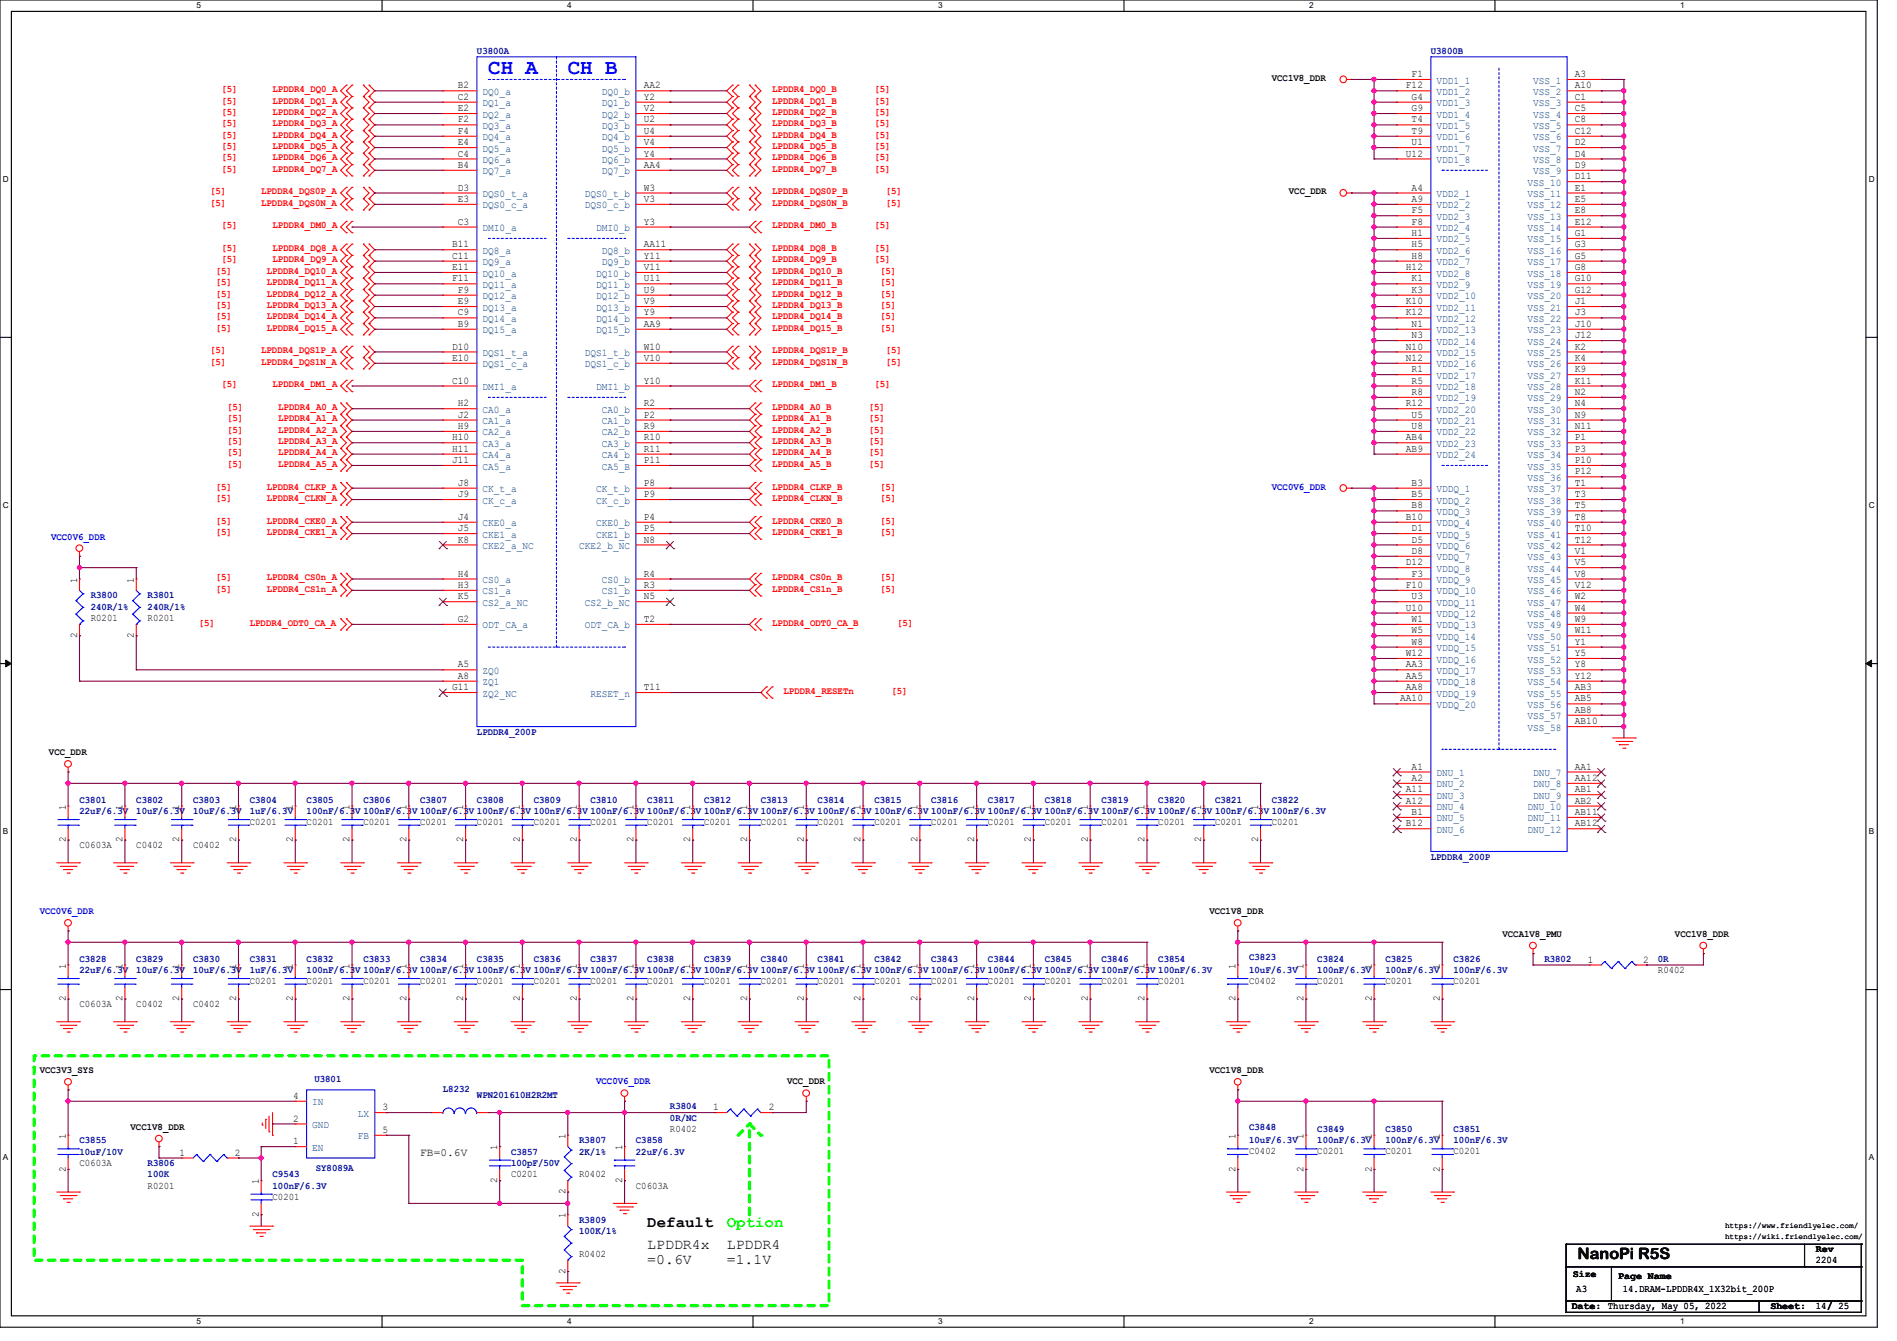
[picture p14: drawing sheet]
<svg xmlns="http://www.w3.org/2000/svg" width="297mm" height="210mm" viewBox="0 0 297 210" stroke-linecap="round" stroke-linejoin="round" font-family="sans-serif">
<defs><g id="words">
<g font-size="3.3" fill="#00f">
<text x="76.5" y="11.6">CH A</text>
<text x="88.9" y="11.6">CH B</text>
</g>
<g font-size="2.5">
<text x="101.3" y="192.2">Default</text>
<text x="247" y="197.2">NanoPi R5S</text>
</g>
<text font-size="2.5" fill="#01ff00" x="113.8" y="192.2">Option</text>
<g font-size="2.3">
<text x="101.3" y="195.7">LPDDR4x</text>
<text x="101.3" y="197.9">=0.6V</text>
<text x="113.8" y="195.7">LPDDR4</text>
<text x="113.8" y="197.9">=1.1V</text>
</g>
<text font-size="1.7" x="65.8" y="181">FB=0.6V</text>
<g font-size="1.6" fill="#00007f">
<text x="74.7" y="8.4">U3800A</text>
<text x="224" y="8.4">U3800B</text>
<text x="14.2" y="93.7">R3800</text>
<text x="14.2" y="95.5">240R/1%</text>
<text x="23.1" y="93.7">R3801</text>
<text x="23.1" y="95.5">240R/1%</text>
<text x="74.7" y="115.1">LPDDR4_200P</text>
<text x="12.4" y="125.7">C3801</text>
<text x="21.3" y="125.7">C3802</text>
<text x="30.2" y="125.7">C3803</text>
<text x="39.1" y="125.7">C3804</text>
<text x="48" y="125.7">C3805</text>
<text x="56.9" y="125.7">C3806</text>
<text x="65.8" y="125.7">C3807</text>
<text x="74.7" y="125.7">C3808</text>
<text x="83.6" y="125.7">C3809</text>
<text x="92.5" y="125.7">C3810</text>
<text x="101.3" y="125.7">C3811</text>
<text x="110.2" y="125.7">C3812</text>
<text x="119.1" y="125.7">C3813</text>
<text x="128" y="125.7">C3814</text>
<text x="136.9" y="125.7">C3815</text>
<text x="145.8" y="125.7">C3816</text>
<text x="154.7" y="125.7">C3817</text>
<text x="163.6" y="125.7">C3818</text>
<text x="172.5" y="125.7">C3819</text>
<text x="181.4" y="125.7">C3820</text>
<text x="190.2" y="125.7">C3821</text>
<text x="199.1" y="125.7">C3822</text>
<text x="12.4" y="127.5">22uF/6.3V</text>
<text x="21.3" y="127.5">10uF/6.3V</text>
<text x="30.2" y="127.5">10uF/6.3V</text>
<text x="39.1" y="127.5">1uF/6.3V</text>
<text x="48" y="127.5">100nF/6.3V 100nF/6.3V 100nF/6.3V 100nF/6.3V 100nF/6.3V 100nF/6.3V 100nF/6.3V 100nF/6.3V 100nF/6.3V 100nF/6.3V 100nF/6.3V 100nF/6.3V 100nF/6.3V 100nF/6.3V 100nF/6.3V 100nF/6.3V 100nF/6.3V 100nF/6.3V</text>
<text x="224" y="134.6">LPDDR4_200P</text>
<text x="12.4" y="150.6">C3828</text>
<text x="12.4" y="152.4">22uF/6.3V</text>
<text x="21.3" y="150.6">C3829</text>
<text x="21.3" y="152.4">10uF/6.3V</text>
<text x="30.2" y="150.6">C3830</text>
<text x="30.2" y="152.4">10uF/6.3V</text>
<text x="39.1" y="150.6">C3831</text>
<text x="39.1" y="152.4">1uF/6.3V</text>
<text x="48" y="150.6">C3832</text>
<text x="48" y="152.4">100nF/6.3V 100nF/6.3V 100nF/6.3V 100nF/6.3V 100nF/6.3V 100nF/6.3V 100nF/6.3V 100nF/6.3V 100nF/6.3V 100nF/6.3V 100nF/6.3V 100nF/6.3V 100nF/6.3V 100nF/6.3V 100nF/6.3V 100nF/6.3V</text>
<text x="56.9" y="150.6">C3833</text>
<text x="65.8" y="150.6">C3834</text>
<text x="74.7" y="150.6">C3835</text>
<text x="83.6" y="150.6">C3836</text>
<text x="92.5" y="150.6">C3837</text>
<text x="101.3" y="150.6">C3838</text>
<text x="110.2" y="150.6">C3839</text>
<text x="119.1" y="150.6">C3840</text>
<text x="128" y="150.6">C3841</text>
<text x="136.9" y="150.6">C3842</text>
<text x="145.8" y="150.6">C3843</text>
<text x="154.7" y="150.6">C3844</text>
<text x="163.6" y="150.6">C3845</text>
<text x="172.5" y="150.6">C3846</text>
<text x="181.4" y="150.6">C3854</text>
<text x="195.6" y="150.3">C3823</text>
<text x="195.6" y="152.4">10uF/6.3V</text>
<text x="206.2" y="150.6">C3824</text>
<text x="206.2" y="152.4">100nF/6.3V</text>
<text x="216.9" y="150.6">C3825</text>
<text x="216.9" y="152.4">100nF/6.3V</text>
<text x="227.6" y="150.6">C3826</text>
<text x="227.6" y="152.4">100nF/6.3V</text>
<text x="241.8" y="150.6">R3802</text>
<text x="259.6" y="150.6">0R</text>
<text x="49.2" y="169.5">U3801</text>
<text x="69.3" y="171.1">L8232</text>
<text x="74.7" y="172">WPN201610H2R2MT</text>
<text x="104.9" y="173.7">R3804</text>
<text x="12.4" y="179.1">C3855</text>
<text x="90.7" y="179.1">R3807</text>
<text x="99.6" y="179.1">C3858</text>
<text x="104.9" y="175.5">0R/NC</text>
<text x="195.6" y="176.9">C3848</text>
<text x="195.6" y="179.1">10uF/6.3V</text>
<text x="206.2" y="177.3">C3849</text>
<text x="206.2" y="179.1">100nF/6.3V</text>
<text x="216.9" y="177.3">C3850</text>
<text x="216.9" y="179.1">100nF/6.3V</text>
<text x="227.6" y="177.3">C3851</text>
<text x="227.6" y="179.1">100nF/6.3V</text>
<text x="12.4" y="180.8">10uF/10V</text>
<text x="23.1" y="182.6">R3806</text>
<text x="23.1" y="184.4">100K</text>
<text x="42.7" y="184.4">C9543</text>
<text x="49.4" y="183.3">SY8089A</text>
<text x="80" y="180.8">C3857</text>
<text x="80" y="182.6">100pF/50V</text>
<text x="90.7" y="180.8">2K/1%</text>
<text x="99.6" y="180.8">22uF/6.3V</text>
<text x="42.7" y="186.2">100nF/6.3V</text>
<text x="90.7" y="191.5">R3809</text>
<text x="90.7" y="193.3">100K/1%</text>
</g>
<g font-size="1.6" fill="#f00">
<text x="34.7" y="14.4">[5]</text>
<text x="34.7" y="16.2">[5]</text>
<text x="34.7" y="18">[5]</text>
<text x="42.7" y="14.4">LPDDR4_DQ0_A</text>
<text x="42.7" y="16.2">LPDDR4_DQ1_A</text>
<text x="42.7" y="18">LPDDR4_DQ2_A</text>
<text x="120.9" y="18">LPDDR4_DQ2_B</text>
<text x="120.9" y="14.4">LPDDR4_DQ0_B</text>
<text x="120.9" y="16.2">LPDDR4_DQ1_B</text>
<text x="136.9" y="18">[5]</text>
<text x="136.9" y="14.4">[5]</text>
<text x="136.9" y="16.2">[5]</text>
<text x="34.7" y="23.3">[5]</text>
<text x="34.7" y="19.8">[5]</text>
<text x="34.7" y="21.5">[5]</text>
<text x="42.7" y="23.3">LPDDR4_DQ5_A</text>
<text x="42.7" y="19.8">LPDDR4_DQ3_A</text>
<text x="42.7" y="21.5">LPDDR4_DQ4_A</text>
<text x="120.9" y="19.8">LPDDR4_DQ3_B</text>
<text x="120.9" y="23.3">LPDDR4_DQ5_B</text>
<text x="120.9" y="21.5">LPDDR4_DQ4_B</text>
<text x="136.9" y="19.8">[5]</text>
<text x="136.9" y="23.3">[5]</text>
<text x="136.9" y="21.5">[5]</text>
<text x="34.7" y="26.9">[5]</text>
<text x="34.7" y="25.1">[5]</text>
<text x="42.7" y="26.9">LPDDR4_DQ7_A</text>
<text x="42.7" y="25.1">LPDDR4_DQ6_A</text>
<text x="120.9" y="25.1">LPDDR4_DQ6_B</text>
<text x="120.9" y="26.9">LPDDR4_DQ7_B</text>
<text x="136.9" y="25.1">[5]</text>
<text x="136.9" y="26.9">[5]</text>
<text x="32.9" y="30.4">[5]</text>
<text x="32.9" y="32.2">[5]</text>
<text x="34.7" y="35.8">[5]</text>
<text x="40.9" y="30.4">LPDDR4_DQS0P_A</text>
<text x="40.9" y="32.2">LPDDR4_DQS0N_A</text>
<text x="42.7" y="35.8">LPDDR4_DM0_A</text>
<text x="120.9" y="35.8">LPDDR4_DM0_B</text>
<text x="120.9" y="32.2">LPDDR4_DQS0N_B</text>
<text x="120.9" y="30.4">LPDDR4_DQS0P_B</text>
<text x="136.9" y="35.8">[5]</text>
<text x="138.7" y="32.2">[5]</text>
<text x="138.7" y="30.4">[5]</text>
<text x="34.7" y="39.3">[5]</text>
<text x="34.7" y="41.1">[5]</text>
<text x="42.7" y="39.3">LPDDR4_DQ8_A</text>
<text x="42.7" y="41.1">LPDDR4_DQ9_A</text>
<text x="120.9" y="41.1">LPDDR4_DQ9_B</text>
<text x="120.9" y="39.3">LPDDR4_DQ8_B</text>
<text x="136.9" y="41.1">[5]</text>
<text x="136.9" y="39.3">[5]</text>
<text x="33.8" y="42.9">[5]</text>
<text x="33.8" y="44.7">[5]</text>
<text x="33.8" y="46.4">[5]</text>
<text x="41.8" y="42.9">LPDDR4_DQ10_A</text>
<text x="41.8" y="44.7">LPDDR4_DQ11_A</text>
<text x="41.8" y="46.4">LPDDR4_DQ12_A</text>
<text x="120.9" y="44.7">LPDDR4_DQ11_B</text>
<text x="120.9" y="42.9">LPDDR4_DQ10_B</text>
<text x="120.9" y="46.4">LPDDR4_DQ12_B</text>
<text x="137.8" y="44.7">[5]</text>
<text x="137.8" y="42.9">[5]</text>
<text x="137.8" y="46.4">[5]</text>
<text x="33.8" y="48.2">[5]</text>
<text x="33.8" y="51.8">[5]</text>
<text x="33.8" y="50">[5]</text>
<text x="41.8" y="48.2">LPDDR4_DQ13_A</text>
<text x="41.8" y="51.8">LPDDR4_DQ15_A</text>
<text x="41.8" y="50">LPDDR4_DQ14_A</text>
<text x="120.9" y="50">LPDDR4_DQ14_B</text>
<text x="120.9" y="51.8">LPDDR4_DQ15_B</text>
<text x="120.9" y="48.2">LPDDR4_DQ13_B</text>
<text x="137.8" y="50">[5]</text>
<text x="137.8" y="51.8">[5]</text>
<text x="137.8" y="48.2">[5]</text>
<text x="32.9" y="55.3">[5]</text>
<text x="32.9" y="57.1">[5]</text>
<text x="40.9" y="55.3">LPDDR4_DQS1P_A</text>
<text x="40.9" y="57.1">LPDDR4_DQS1N_A</text>
<text x="120.9" y="55.3">LPDDR4_DQS1P_B</text>
<text x="120.9" y="57.1">LPDDR4_DQS1N_B</text>
<text x="138.7" y="55.3">[5]</text>
<text x="138.7" y="57.1">[5]</text>
<text x="34.7" y="60.7">[5]</text>
<text x="35.6" y="66">[5]</text>
<text x="35.6" y="64.2">[5]</text>
<text x="42.7" y="60.7">LPDDR4_DM1_A</text>
<text x="43.6" y="66">LPDDR4_A1_A</text>
<text x="43.6" y="64.2">LPDDR4_A0_A</text>
<text x="120.9" y="66">LPDDR4_A1_B</text>
<text x="120.9" y="64.2">LPDDR4_A0_B</text>
<text x="120.9" y="60.7">LPDDR4_DM1_B</text>
<text x="136" y="66">[5]</text>
<text x="136" y="64.2">[5]</text>
<text x="136.9" y="60.7">[5]</text>
<text x="35.6" y="67.8">[5]</text>
<text x="35.6" y="69.6">[5]</text>
<text x="35.6" y="71.3">[5]</text>
<text x="43.6" y="67.8">LPDDR4_A2_A</text>
<text x="43.6" y="69.6">LPDDR4_A3_A</text>
<text x="43.6" y="71.3">LPDDR4_A4_A</text>
<text x="120.9" y="67.8">LPDDR4_A2_B</text>
<text x="120.9" y="69.6">LPDDR4_A3_B</text>
<text x="120.9" y="71.3">LPDDR4_A4_B</text>
<text x="136" y="67.8">[5]</text>
<text x="136" y="69.6">[5]</text>
<text x="136" y="71.3">[5]</text>
<text x="33.8" y="76.7">[5]</text>
<text x="35.6" y="73.1">[5]</text>
<text x="41.8" y="76.7">LPDDR4_CLKP_A</text>
<text x="43.6" y="73.1">LPDDR4_A5_A</text>
<text x="120.9" y="73.1">LPDDR4_A5_B</text>
<text x="120.9" y="76.7">LPDDR4_CLKP_B</text>
<text x="136" y="73.1">[5]</text>
<text x="137.8" y="76.7">[5]</text>
<text x="33.8" y="82">[5]</text>
<text x="33.8" y="78.4">[5]</text>
<text x="33.8" y="83.8">[5]</text>
<text x="41.8" y="82">LPDDR4_CKE0_A</text>
<text x="41.8" y="78.4">LPDDR4_CLKN_A</text>
<text x="41.8" y="83.8">LPDDR4_CKE1_A</text>
<text x="120.9" y="82">LPDDR4_CKE0_B</text>
<text x="120.9" y="78.4">LPDDR4_CLKN_B</text>
<text x="120.9" y="83.8">LPDDR4_CKE1_B</text>
<text x="137.8" y="82">[5]</text>
<text x="137.8" y="78.4">[5]</text>
<text x="137.8" y="83.8">[5]</text>
<text x="33.8" y="90.9">[5]</text>
<text x="33.8" y="92.7">[5]</text>
<text x="41.8" y="90.9">LPDDR4_CS0n_A</text>
<text x="41.8" y="92.7">LPDDR4_CS1n_A</text>
<text x="120.9" y="90.9">LPDDR4_CS0n_B</text>
<text x="120.9" y="92.7">LPDDR4_CS1n_B</text>
<text x="137.8" y="90.9">[5]</text>
<text x="137.8" y="92.7">[5]</text>
<text x="31.1" y="98">[5]</text>
<text x="39.1" y="98">LPDDR4_ODT0_CA_A</text>
<text x="120.9" y="98">LPDDR4_ODT0_CA_B</text>
<text x="140.5" y="98">[5]</text>
<text x="122.7" y="108.7">LPDDR4_RESETn</text>
<text x="139.6" y="108.7">[5]</text>
</g>
<g font-size="1.6">
<text x="71.7" y="17.4">E2</text>
<text x="71.7" y="15.6">C2</text>
<text x="71.7" y="13.8">B2</text>
<text x="100.8" y="13.8">AA2</text>
<text x="100.8" y="15.6">Y2</text>
<text x="100.8" y="17.4">V2</text>
<text x="199.1" y="12.7">VCC1V8_DDR</text>
<text x="220.1" y="13.8">F12</text>
<text x="221" y="12.1">F1</text>
<text x="221" y="15.6">G4</text>
<text x="221" y="17.4">G9</text>
<text x="246.6" y="12.1">A3</text>
<text x="246.6" y="13.8">A10</text>
<text x="246.6" y="15.6">C1</text>
<text x="246.6" y="17.4">C5</text>
<text x="71.7" y="22.7">E4</text>
<text x="71.7" y="21">F4</text>
<text x="71.7" y="19.2">F2</text>
<text x="100.8" y="19.2">U2</text>
<text x="100.8" y="22.7">V4</text>
<text x="100.8" y="21">U4</text>
<text x="221" y="22.7">U1</text>
<text x="221" y="19.2">T4</text>
<text x="221" y="21">T9</text>
<text x="246.6" y="19.2">C8</text>
<text x="246.6" y="21">C12</text>
<text x="246.6" y="22.7">D2</text>
<text x="71.7" y="26.3">B4</text>
<text x="71.7" y="24.5">C4</text>
<text x="71.7" y="29.8">D3</text>
<text x="100.8" y="29.8">W3</text>
<text x="100.8" y="24.5">Y4</text>
<text x="100.8" y="26.3">AA4</text>
<text x="220.1" y="24.5">U12</text>
<text x="221" y="29.8">A4</text>
<text x="246.6" y="24.5">D4</text>
<text x="246.6" y="26.3">D9</text>
<text x="246.6" y="28.1">D11</text>
<text x="246.6" y="29.8">E1</text>
<text x="71.7" y="35.2">C3</text>
<text x="71.7" y="31.6">E3</text>
<text x="100.8" y="31.6">V3</text>
<text x="100.8" y="35.2">Y3</text>
<text x="201.8" y="30.4">VCC_DDR</text>
<text x="221" y="31.6">A9</text>
<text x="221" y="33.4">F5</text>
<text x="221" y="35.2">F8</text>
<text x="246.6" y="31.6">E5</text>
<text x="246.6" y="33.4">E8</text>
<text x="246.6" y="35.2">E12</text>
<text x="70.8" y="38.7">B11</text>
<text x="70.8" y="40.5">C11</text>
<text x="100.8" y="40.5">Y11</text>
<text x="100.8" y="38.7">AA11</text>
<text x="221" y="37">H1</text>
<text x="221" y="38.7">H5</text>
<text x="221" y="40.5">H8</text>
<text x="246.6" y="37">G1</text>
<text x="246.6" y="38.7">G3</text>
<text x="246.6" y="40.5">G5</text>
<text x="70.8" y="42.3">E11</text>
<text x="70.8" y="44.1">F11</text>
<text x="71.7" y="47.6">E9</text>
<text x="71.7" y="45.8">F9</text>
<text x="100.8" y="44.1">U11</text>
<text x="100.8" y="47.6">V9</text>
<text x="100.8" y="45.8">U9</text>
<text x="100.8" y="42.3">V11</text>
<text x="220.1" y="42.3">H12</text>
<text x="220.1" y="47.6">K10</text>
<text x="221" y="45.8">K3</text>
<text x="221" y="44.1">K1</text>
<text x="246.6" y="47.6">J1</text>
<text x="246.6" y="42.3">G8</text>
<text x="246.6" y="44.1">G10</text>
<text x="246.6" y="45.8">G12</text>
<text x="71.7" y="51.2">B9</text>
<text x="71.7" y="49.4">C9</text>
<text x="100.8" y="49.4">Y9</text>
<text x="100.8" y="51.2">AA9</text>
<text x="220.1" y="49.4">K12</text>
<text x="221" y="53">N3</text>
<text x="221" y="51.2">N1</text>
<text x="246.6" y="51.2">J10</text>
<text x="246.6" y="49.4">J3</text>
<text x="246.6" y="53">J12</text>
<text x="70.8" y="56.5">E10</text>
<text x="70.8" y="54.7">D10</text>
<text x="100.8" y="54.7">W10</text>
<text x="100.8" y="56.5">V10</text>
<text x="220.1" y="56.5">N12</text>
<text x="220.1" y="54.7">N10</text>
<text x="221" y="58.3">R1</text>
<text x="246.6" y="54.7">K2</text>
<text x="246.6" y="58.3">K9</text>
<text x="246.6" y="56.5">K4</text>
<text x="70.8" y="60.1">C10</text>
<text x="71.7" y="65.4">J2</text>
<text x="71.7" y="63.6">H2</text>
<text x="100.8" y="63.6">R2</text>
<text x="100.8" y="65.4">P2</text>
<text x="100.8" y="60.1">Y10</text>
<text x="220.1" y="63.6">R12</text>
<text x="221" y="60.1">R5</text>
<text x="221" y="61.8">R8</text>
<text x="221" y="65.4">U5</text>
<text x="246.6" y="61.8">N2</text>
<text x="246.6" y="65.4">N9</text>
<text x="246.6" y="60.1">K11</text>
<text x="246.6" y="63.6">N4</text>
<text x="70.8" y="70.7">H11</text>
<text x="70.8" y="69">H10</text>
<text x="71.7" y="67.2">H9</text>
<text x="100.8" y="67.2">R9</text>
<text x="100.8" y="69">R10</text>
<text x="100.8" y="70.7">R11</text>
<text x="220.1" y="69">AB4</text>
<text x="220.1" y="70.7">AB9</text>
<text x="221" y="67.2">U8</text>
<text x="246.6" y="69">P1</text>
<text x="246.6" y="67.2">N11</text>
<text x="246.6" y="70.7">P3</text>
<text x="70.8" y="72.5">J11</text>
<text x="71.7" y="77.9">J9</text>
<text x="71.7" y="76.1">J8</text>
<text x="100.8" y="76.1">P8</text>
<text x="100.8" y="77.9">P9</text>
<text x="100.8" y="72.5">P11</text>
<text x="221" y="76.1">B3</text>
<text x="221" y="77.9">B5</text>
<text x="246.6" y="76.1">T1</text>
<text x="246.6" y="77.9">T3</text>
<text x="246.6" y="72.5">P10</text>
<text x="246.6" y="74.3">P12</text>
<text x="71.7" y="81.4">J4</text>
<text x="71.7" y="83.2">J5</text>
<text x="100.8" y="83.2">P5</text>
<text x="100.8" y="81.4">P4</text>
<text x="220.1" y="81.4">B10</text>
<text x="221" y="79.6">B8</text>
<text x="221" y="83.2">D1</text>
<text x="246.6" y="79.6">T5</text>
<text x="246.6" y="83.2">T10</text>
<text x="246.6" y="81.4">T8</text>
<text x="71.7" y="85">K8</text>
<text x="100.8" y="85">N8</text>
<text x="220.1" y="88.5">D12</text>
<text x="221" y="85">D5</text>
<text x="221" y="86.7">D8</text>
<text x="246.6" y="86.7">V1</text>
<text x="246.6" y="88.5">V5</text>
<text x="246.6" y="85">T12</text>
<text x="12.1" y="91.2" transform="rotate(-90 12.1 91.2)">1</text>
<text x="21" y="91.2" transform="rotate(-90 21 91.2)">1</text>
<text x="71.7" y="90.3">H4</text>
<text x="71.7" y="92.1">H3</text>
<text x="71.7" y="93.9">K5</text>
<text x="100.8" y="92.1">R3</text>
<text x="100.8" y="90.3">R4</text>
<text x="100.8" y="93.9">N5</text>
<text x="220.1" y="92.1">F10</text>
<text x="220.1" y="95.6">U10</text>
<text x="221" y="90.3">F3</text>
<text x="221" y="93.9">U3</text>
<text x="246.6" y="90.3">V8</text>
<text x="246.6" y="92.1">V12</text>
<text x="246.6" y="93.9">W2</text>
<text x="246.6" y="95.6">W4</text>
<text x="12.1" y="99.9" transform="rotate(-90 12.1 99.9)">2</text>
<text x="14.2" y="97.2">R0201</text>
<text x="21" y="99.9" transform="rotate(-90 21 99.9)">2</text>
<text x="23.1" y="97.2">R0201</text>
<text x="71.7" y="97.4">G2</text>
<text x="100.8" y="97.4">T2</text>
<text x="221" y="97.4">W1</text>
<text x="221" y="101">W8</text>
<text x="221" y="99.2">W5</text>
<text x="246.6" y="97.4">W9</text>
<text x="246.6" y="99.2">W11</text>
<text x="246.6" y="101">Y1</text>
<text x="71.7" y="106.3">A8</text>
<text x="71.7" y="104.5">A5</text>
<text x="220.1" y="104.5">AA3</text>
<text x="220.1" y="102.7">W12</text>
<text x="220.1" y="106.3">AA5</text>
<text x="246.6" y="102.7">Y5</text>
<text x="246.6" y="104.5">Y8</text>
<text x="246.6" y="106.3">Y12</text>
<text x="70.8" y="108.1">G11</text>
<text x="100.8" y="108.1">T11</text>
<text x="219.2" y="109.9">AA10</text>
<text x="220.1" y="108.1">AA8</text>
<text x="246.6" y="108.1">AB3</text>
<text x="246.6" y="109.9">AB5</text>
<text x="246.6" y="111.6">AB8</text>
<text x="246.6" y="113.4">AB10</text>
<text x="7.7" y="118.3">VCC_DDR</text>
<text x="220.1" y="124.1">A11</text>
<text x="220.1" y="125.9">A12</text>
<text x="221" y="122.3">A2</text>
<text x="221" y="120.5">A1</text>
<text x="246.6" y="120.5">AA1</text>
<text x="246.6" y="122.3">AA12</text>
<text x="246.6" y="124.1">AB1</text>
<text x="246.6" y="125.9">AB2</text>
<text x="10.3" y="131.9" transform="rotate(-90 10.3 131.9)">2</text>
<text x="10.3" y="126.8" transform="rotate(-90 10.3 126.8)">1</text>
<text x="19.2" y="131.9" transform="rotate(-90 19.2 131.9)">2</text>
<text x="19.2" y="126.8" transform="rotate(-90 19.2 126.8)">1</text>
<text x="28.1" y="131.9" transform="rotate(-90 28.1 131.9)">2</text>
<text x="28.1" y="126.8" transform="rotate(-90 28.1 126.8)">1</text>
<text x="37" y="131.9" transform="rotate(-90 37 131.9)">2</text>
<text x="37" y="126.8" transform="rotate(-90 37 126.8)">1</text>
<text x="39.1" y="129.2">C0201</text>
<text x="45.8" y="131.9" transform="rotate(-90 45.8 131.9)">2</text>
<text x="45.8" y="126.8" transform="rotate(-90 45.8 126.8)">1</text>
<text x="48" y="129.2">C0201</text>
<text x="54.7" y="131.9" transform="rotate(-90 54.7 131.9)">2</text>
<text x="54.7" y="126.8" transform="rotate(-90 54.7 126.8)">1</text>
<text x="56.9" y="129.2">C0201</text>
<text x="63.6" y="131.9" transform="rotate(-90 63.6 131.9)">2</text>
<text x="63.6" y="126.8" transform="rotate(-90 63.6 126.8)">1</text>
<text x="65.8" y="129.2">C0201</text>
<text x="72.5" y="131.9" transform="rotate(-90 72.5 131.9)">2</text>
<text x="72.5" y="126.8" transform="rotate(-90 72.5 126.8)">1</text>
<text x="74.7" y="129.2">C0201</text>
<text x="81.4" y="131.9" transform="rotate(-90 81.4 131.9)">2</text>
<text x="81.4" y="126.8" transform="rotate(-90 81.4 126.8)">1</text>
<text x="83.6" y="129.2">C0201</text>
<text x="90.3" y="131.9" transform="rotate(-90 90.3 131.9)">2</text>
<text x="90.3" y="126.8" transform="rotate(-90 90.3 126.8)">1</text>
<text x="92.5" y="129.2">C0201</text>
<text x="99.2" y="131.9" transform="rotate(-90 99.2 131.9)">2</text>
<text x="99.2" y="126.8" transform="rotate(-90 99.2 126.8)">1</text>
<text x="101.3" y="129.2">C0201</text>
<text x="108.1" y="131.9" transform="rotate(-90 108.1 131.9)">2</text>
<text x="108.1" y="126.8" transform="rotate(-90 108.1 126.8)">1</text>
<text x="110.2" y="129.2">C0201</text>
<text x="117" y="131.9" transform="rotate(-90 117 131.9)">2</text>
<text x="117" y="126.8" transform="rotate(-90 117 126.8)">1</text>
<text x="119.1" y="129.2">C0201</text>
<text x="125.9" y="131.9" transform="rotate(-90 125.9 131.9)">2</text>
<text x="125.9" y="126.8" transform="rotate(-90 125.9 126.8)">1</text>
<text x="128" y="129.2">C0201</text>
<text x="134.7" y="131.9" transform="rotate(-90 134.7 131.9)">2</text>
<text x="134.7" y="126.8" transform="rotate(-90 134.7 126.8)">1</text>
<text x="136.9" y="129.2">C0201</text>
<text x="143.6" y="131.9" transform="rotate(-90 143.6 131.9)">2</text>
<text x="143.6" y="126.8" transform="rotate(-90 143.6 126.8)">1</text>
<text x="145.8" y="129.2">C0201</text>
<text x="152.5" y="131.9" transform="rotate(-90 152.5 131.9)">2</text>
<text x="152.5" y="126.8" transform="rotate(-90 152.5 126.8)">1</text>
<text x="154.7" y="129.2">C0201</text>
<text x="161.4" y="131.9" transform="rotate(-90 161.4 131.9)">2</text>
<text x="161.4" y="126.8" transform="rotate(-90 161.4 126.8)">1</text>
<text x="163.6" y="129.2">C0201</text>
<text x="170.3" y="131.9" transform="rotate(-90 170.3 131.9)">2</text>
<text x="170.3" y="126.8" transform="rotate(-90 170.3 126.8)">1</text>
<text x="172.5" y="129.2">C0201</text>
<text x="179.2" y="131.9" transform="rotate(-90 179.2 131.9)">2</text>
<text x="179.2" y="126.8" transform="rotate(-90 179.2 126.8)">1</text>
<text x="181.4" y="129.2">C0201</text>
<text x="188.1" y="131.9" transform="rotate(-90 188.1 131.9)">2</text>
<text x="188.1" y="126.8" transform="rotate(-90 188.1 126.8)">1</text>
<text x="190.2" y="129.2">C0201</text>
<text x="197" y="131.9" transform="rotate(-90 197 131.9)">2</text>
<text x="197" y="126.8" transform="rotate(-90 197 126.8)">1</text>
<text x="199.1" y="129.2">C0201</text>
<text x="220.1" y="129.4">B12</text>
<text x="221" y="127.6">B1</text>
<text x="246.6" y="127.6">AB11</text>
<text x="246.6" y="129.4">AB12</text>
<text x="12.4" y="132.8">C0603A</text>
<text x="21.3" y="132.8">C0402</text>
<text x="30.2" y="132.8">C0402</text>
<text x="189.4" y="143.2">VCC1V8_DDR</text>
<text x="235.2" y="146.7">VCCA1V8_PMU</text>
<text x="262.2" y="146.7">VCC1V8_DDR</text>
<text x="10.3" y="151.7" transform="rotate(-90 10.3 151.7)">1</text>
<text x="19.2" y="151.7" transform="rotate(-90 19.2 151.7)">1</text>
<text x="28.1" y="151.7" transform="rotate(-90 28.1 151.7)">1</text>
<text x="37" y="151.7" transform="rotate(-90 37 151.7)">1</text>
<text x="39.1" y="154.1">C0201</text>
<text x="45.8" y="151.7" transform="rotate(-90 45.8 151.7)">1</text>
<text x="48" y="154.1">C0201</text>
<text x="54.7" y="151.7" transform="rotate(-90 54.7 151.7)">1</text>
<text x="56.9" y="154.1">C0201</text>
<text x="63.6" y="151.7" transform="rotate(-90 63.6 151.7)">1</text>
<text x="65.8" y="154.1">C0201</text>
<text x="72.5" y="151.7" transform="rotate(-90 72.5 151.7)">1</text>
<text x="74.7" y="154.1">C0201</text>
<text x="81.4" y="151.7" transform="rotate(-90 81.4 151.7)">1</text>
<text x="83.6" y="154.1">C0201</text>
<text x="90.3" y="151.7" transform="rotate(-90 90.3 151.7)">1</text>
<text x="92.5" y="154.1">C0201</text>
<text x="99.2" y="151.7" transform="rotate(-90 99.2 151.7)">1</text>
<text x="101.3" y="154.1">C0201</text>
<text x="108.1" y="151.7" transform="rotate(-90 108.1 151.7)">1</text>
<text x="110.2" y="154.1">C0201</text>
<text x="117" y="151.7" transform="rotate(-90 117 151.7)">1</text>
<text x="119.1" y="154.1">C0201</text>
<text x="125.9" y="151.7" transform="rotate(-90 125.9 151.7)">1</text>
<text x="128" y="154.1">C0201</text>
<text x="134.7" y="151.7" transform="rotate(-90 134.7 151.7)">1</text>
<text x="136.9" y="154.1">C0201</text>
<text x="143.6" y="151.7" transform="rotate(-90 143.6 151.7)">1</text>
<text x="145.8" y="154.1">C0201</text>
<text x="152.5" y="151.7" transform="rotate(-90 152.5 151.7)">1</text>
<text x="154.7" y="154.1">C0201</text>
<text x="161.4" y="151.7" transform="rotate(-90 161.4 151.7)">1</text>
<text x="163.6" y="154.1">C0201</text>
<text x="170.3" y="151.7" transform="rotate(-90 170.3 151.7)">1</text>
<text x="172.5" y="154.1">C0201</text>
<text x="179.2" y="151.7" transform="rotate(-90 179.2 151.7)">1</text>
<text x="181.4" y="154.1">C0201</text>
<text x="193.4" y="151.7" transform="rotate(-90 193.4 151.7)">1</text>
<text x="195.6" y="154.1">C0402</text>
<text x="204.1" y="151.7" transform="rotate(-90 204.1 151.7)">1</text>
<text x="206.2" y="154.1">C0201</text>
<text x="214.8" y="151.7" transform="rotate(-90 214.8 151.7)">1</text>
<text x="216.9" y="154.1">C0201</text>
<text x="225.4" y="151.7" transform="rotate(-90 225.4 151.7)">1</text>
<text x="227.6" y="154.1">C0201</text>
<text x="248.6" y="150.8">1</text>
<text x="257.3" y="150.8">2</text>
<text x="259.6" y="152.4">R0402</text>
<text x="10.3" y="156.8" transform="rotate(-90 10.3 156.8)">2</text>
<text x="12.4" y="157.7">C0603A</text>
<text x="19.2" y="156.8" transform="rotate(-90 19.2 156.8)">2</text>
<text x="21.3" y="157.7">C0402</text>
<text x="28.1" y="156.8" transform="rotate(-90 28.1 156.8)">2</text>
<text x="30.2" y="157.7">C0402</text>
<text x="37" y="156.8" transform="rotate(-90 37 156.8)">2</text>
<text x="45.8" y="156.8" transform="rotate(-90 45.8 156.8)">2</text>
<text x="54.7" y="156.8" transform="rotate(-90 54.7 156.8)">2</text>
<text x="63.6" y="156.8" transform="rotate(-90 63.6 156.8)">2</text>
<text x="72.5" y="156.8" transform="rotate(-90 72.5 156.8)">2</text>
<text x="81.4" y="156.8" transform="rotate(-90 81.4 156.8)">2</text>
<text x="90.3" y="156.8" transform="rotate(-90 90.3 156.8)">2</text>
<text x="99.2" y="156.8" transform="rotate(-90 99.2 156.8)">2</text>
<text x="108.1" y="156.8" transform="rotate(-90 108.1 156.8)">2</text>
<text x="117" y="156.8" transform="rotate(-90 117 156.8)">2</text>
<text x="125.9" y="156.8" transform="rotate(-90 125.9 156.8)">2</text>
<text x="134.7" y="156.8" transform="rotate(-90 134.7 156.8)">2</text>
<text x="143.6" y="156.8" transform="rotate(-90 143.6 156.8)">2</text>
<text x="152.5" y="156.8" transform="rotate(-90 152.5 156.8)">2</text>
<text x="161.4" y="156.8" transform="rotate(-90 161.4 156.8)">2</text>
<text x="170.3" y="156.8" transform="rotate(-90 170.3 156.8)">2</text>
<text x="179.2" y="156.8" transform="rotate(-90 179.2 156.8)">2</text>
<text x="193.4" y="156.8" transform="rotate(-90 193.4 156.8)">2</text>
<text x="204.1" y="156.8" transform="rotate(-90 204.1 156.8)">2</text>
<text x="214.8" y="156.8" transform="rotate(-90 214.8 156.8)">2</text>
<text x="225.4" y="156.8" transform="rotate(-90 225.4 156.8)">2</text>
<text x="6.2" y="168.1">VCC3V3_SYS</text>
<text x="45.9" y="172.1">4</text>
<text x="59.9" y="173.9">3</text>
<text x="111.7" y="173.9">1</text>
<text x="120.4" y="173.9">2</text>
<text x="123.2" y="169.8">VCC_DDR</text>
<text x="189.4" y="168.1">VCC1V8_DDR</text>
<text x="10.3" y="178.4" transform="rotate(-90 10.3 178.4)">1</text>
<text x="20.4" y="176.9">VCC1V8_DDR</text>
<text x="45.9" y="179.2">1</text>
<text x="45.9" y="175.6">2</text>
<text x="59.9" y="177.4">5</text>
<text x="88.5" y="178.4" transform="rotate(-90 88.5 178.4)">1</text>
<text x="104.9" y="177.2">R0402</text>
<text x="193.4" y="178.4" transform="rotate(-90 193.4 178.4)">1</text>
<text x="204.1" y="178.4" transform="rotate(-90 204.1 178.4)">1</text>
<text x="214.8" y="178.4" transform="rotate(-90 214.8 178.4)">1</text>
<text x="225.4" y="178.4" transform="rotate(-90 225.4 178.4)">1</text>
<text x="10.3" y="183.5" transform="rotate(-90 10.3 183.5)">2</text>
<text x="12.4" y="182.6">C0603A</text>
<text x="28.1" y="181">1</text>
<text x="36.8" y="181">2</text>
<text x="40.5" y="185.5" transform="rotate(-90 40.5 185.5)">1</text>
<text x="77.9" y="185.2" transform="rotate(-90 77.9 185.2)">2</text>
<text x="77.9" y="180.1" transform="rotate(-90 77.9 180.1)">1</text>
<text x="80" y="184.4">C0201</text>
<text x="90.7" y="184.4">R0402</text>
<text x="97.4" y="185.2" transform="rotate(-90 97.4 185.2)">2</text>
<text x="97.4" y="180.1" transform="rotate(-90 97.4 180.1)">1</text>
<text x="193.4" y="183.5" transform="rotate(-90 193.4 183.5)">2</text>
<text x="195.6" y="180.8">C0402</text>
<text x="204.1" y="183.5" transform="rotate(-90 204.1 183.5)">2</text>
<text x="206.2" y="180.8">C0201</text>
<text x="214.8" y="183.5" transform="rotate(-90 214.8 183.5)">2</text>
<text x="216.9" y="180.8">C0201</text>
<text x="225.4" y="183.5" transform="rotate(-90 225.4 183.5)">2</text>
<text x="227.6" y="180.8">C0201</text>
<text x="23.1" y="186.1">R0201</text>
<text x="40.5" y="190.6" transform="rotate(-90 40.5 190.6)">2</text>
<text x="42.7" y="187.9">C0201</text>
<text x="88.5" y="190.8" transform="rotate(-90 88.5 190.8)">1</text>
<text x="88.5" y="187" transform="rotate(-90 88.5 187)">2</text>
<text x="99.6" y="186.1">C0603A</text>
<text x="90.7" y="196.8">R0402</text>
<text x="284.3" y="197.9">2204</text>
<text x="284.3" y="196.1">Rev</text>
<text x="88.5" y="199.5" transform="rotate(-90 88.5 199.5)">2</text>
<text x="246.3" y="200.1">Size</text>
<text x="246.8" y="202.3">A3</text>
<text x="253.4" y="200.2">Page Name</text>
<text x="254.1" y="202.3">14.DRAM-LPDDR4X_1X32bit_200P</text>
<text x="246.1" y="205">Date: Thursday, May 05, 2022</text>
<text x="277.2" y="205">Sheet:</text>
<text x="284.3" y="205">14/ 25</text>
</g>
<g font-size="1.6" fill="#003f7f">
<text x="75.6" y="16.6">DQ1_a</text>
<text x="75.6" y="14.9">DQ0_a</text>
<text x="94.2" y="14.9">DQ0_b</text>
<text x="94.2" y="16.6">DQ1_b</text>
<text x="224.9" y="13.1">VDD1_1</text>
<text x="224.9" y="14.9">VDD1_2</text>
<text x="224.9" y="16.6">VDD1_3</text>
<text x="240" y="13.1">VSS_1</text>
<text x="240" y="14.9">VSS_2</text>
<text x="240" y="16.6">VSS_3</text>
<text x="75.6" y="23.7">DQ5_a</text>
<text x="75.6" y="22">DQ4_a</text>
<text x="75.6" y="20.2">DQ3_a</text>
<text x="75.6" y="18.4">DQ2_a</text>
<text x="94.2" y="18.4">DQ2_b</text>
<text x="94.2" y="20.2">DQ3_b</text>
<text x="94.2" y="23.7">DQ5_b</text>
<text x="94.2" y="22">DQ4_b</text>
<text x="224.9" y="18.4">VDD1_4</text>
<text x="224.9" y="23.7">VDD1_7</text>
<text x="224.9" y="20.2">VDD1_5</text>
<text x="224.9" y="22">VDD1_6</text>
<text x="240" y="18.4">VSS_4</text>
<text x="240" y="20.2">VSS_5</text>
<text x="240" y="22">VSS_6</text>
<text x="240" y="23.7">VSS_7</text>
<text x="75.6" y="27.3">DQ7_a</text>
<text x="75.6" y="25.5">DQ6_a</text>
<text x="94.2" y="25.5">DQ6_b</text>
<text x="94.2" y="27.3">DQ7_b</text>
<text x="224.9" y="25.5">VDD1_8</text>
<text x="239.1" y="29.1">VSS_10</text>
<text x="240" y="25.5">VSS_8</text>
<text x="240" y="27.3">VSS_9</text>
<text x="75.6" y="32.6">DQS0_c_a</text>
<text x="75.6" y="30.9">DQS0_t_a</text>
<text x="91.6" y="30.9">DQS0_t_b</text>
<text x="91.6" y="32.6">DQS0_c_b</text>
<text x="224.9" y="30.9">VDD2_1</text>
<text x="224.9" y="32.6">VDD2_2</text>
<text x="224.9" y="34.4">VDD2_3</text>
<text x="239.1" y="30.9">VSS_11</text>
<text x="239.1" y="32.6">VSS_12</text>
<text x="239.1" y="34.4">VSS_13</text>
<text x="75.6" y="39.8">DQ8_a</text>
<text x="75.6" y="41.5">DQ9_a</text>
<text x="75.6" y="36.2">DMI0_a</text>
<text x="93.3" y="36.2">DMI0_b</text>
<text x="94.2" y="41.5">DQ9_b</text>
<text x="94.2" y="39.8">DQ8_b</text>
<text x="224.9" y="36.2">VDD2_4</text>
<text x="224.9" y="38">VDD2_5</text>
<text x="224.9" y="39.8">VDD2_6</text>
<text x="224.9" y="41.5">VDD2_7</text>
<text x="239.1" y="36.2">VSS_14</text>
<text x="239.1" y="38">VSS_15</text>
<text x="239.1" y="39.8">VSS_16</text>
<text x="239.1" y="41.5">VSS_17</text>
<text x="75.6" y="43.3">DQ10_a</text>
<text x="75.6" y="46.9">DQ12_a</text>
<text x="75.6" y="45.1">DQ11_a</text>
<text x="93.3" y="45.1">DQ11_b</text>
<text x="93.3" y="46.9">DQ12_b</text>
<text x="93.3" y="43.3">DQ10_b</text>
<text x="224.9" y="43.3">VDD2_8</text>
<text x="224.9" y="46.9">VDD2_10</text>
<text x="224.9" y="45.1">VDD2_9</text>
<text x="239.1" y="43.3">VSS_18</text>
<text x="239.1" y="45.1">VSS_19</text>
<text x="239.1" y="46.9">VSS_20</text>
<text x="75.6" y="52.2">DQ15_a</text>
<text x="75.6" y="48.6">DQ13_a</text>
<text x="75.6" y="50.4">DQ14_a</text>
<text x="93.3" y="50.4">DQ14_b</text>
<text x="93.3" y="52.2">DQ15_b</text>
<text x="93.3" y="48.6">DQ13_b</text>
<text x="224.9" y="50.4">VDD2_12</text>
<text x="224.9" y="54">VDD2_14</text>
<text x="224.9" y="48.6">VDD2_11</text>
<text x="224.9" y="52.2">VDD2_13</text>
<text x="239.1" y="48.6">VSS_21</text>
<text x="239.1" y="52.2">VSS_23</text>
<text x="239.1" y="50.4">VSS_22</text>
<text x="239.1" y="54">VSS_24</text>
<text x="75.6" y="57.5">DQS1_c_a</text>
<text x="75.6" y="55.8">DQS1_t_a</text>
<text x="91.6" y="55.8">DQS1_t_b</text>
<text x="91.6" y="57.5">DQS1_c_b</text>
<text x="224.9" y="57.5">VDD2_16</text>
<text x="224.9" y="55.8">VDD2_15</text>
<text x="224.9" y="59.3">VDD2_17</text>
<text x="239.1" y="55.8">VSS_25</text>
<text x="239.1" y="59.3">VSS_27</text>
<text x="239.1" y="57.5">VSS_26</text>
<text x="75.6" y="61.1">DMI1_a</text>
<text x="75.6" y="64.6">CA0_a</text>
<text x="93.3" y="61.1">DMI1_b</text>
<text x="94.2" y="64.6">CA0_b</text>
<text x="224.9" y="61.1">VDD2_18</text>
<text x="224.9" y="62.9">VDD2_19</text>
<text x="224.9" y="64.6">VDD2_20</text>
<text x="239.1" y="62.9">VSS_29</text>
<text x="239.1" y="61.1">VSS_28</text>
<text x="239.1" y="64.6">VSS_30</text>
<text x="75.6" y="71.8">CA4_a</text>
<text x="75.6" y="70">CA3_a</text>
<text x="75.6" y="68.2">CA2_a</text>
<text x="75.6" y="66.4">CA1_a</text>
<text x="94.2" y="66.4">CA1_b</text>
<text x="94.2" y="68.2">CA2_b</text>
<text x="94.2" y="70">CA3_b</text>
<text x="94.2" y="71.8">CA4_b</text>
<text x="224.9" y="66.4">VDD2_21</text>
<text x="224.9" y="68.2">VDD2_22</text>
<text x="224.9" y="70">VDD2_23</text>
<text x="224.9" y="71.8">VDD2_24</text>
<text x="239.1" y="66.4">VSS_31</text>
<text x="239.1" y="70">VSS_33</text>
<text x="239.1" y="68.2">VSS_32</text>
<text x="239.1" y="71.8">VSS_34</text>
<text x="75.6" y="73.5">CA5_a</text>
<text x="75.6" y="77.1">CK_t_a</text>
<text x="93.3" y="77.1">CK_t_b</text>
<text x="94.2" y="73.5">CA5_B</text>
<text x="224.9" y="77.1">VDDQ_1</text>
<text x="239.1" y="77.1">VSS_37</text>
<text x="239.1" y="73.5">VSS_35</text>
<text x="239.1" y="75.3">VSS_36</text>
<text x="75.6" y="78.9">CK_c_a</text>
<text x="75.6" y="82.4">CKE0_a</text>
<text x="93.3" y="82.4">CKE0_b</text>
<text x="93.3" y="78.9">CK_c_b</text>
<text x="224.9" y="78.9">VDDQ_2</text>
<text x="224.9" y="80.6">VDDQ_3</text>
<text x="224.9" y="82.4">VDDQ_4</text>
<text x="239.1" y="80.6">VSS_39</text>
<text x="239.1" y="78.9">VSS_38</text>
<text x="239.1" y="82.4">VSS_40</text>
<text x="75.6" y="84.2">CKE1_a</text>
<text x="75.6" y="86">CKE2_a_NC</text>
<text x="90.7" y="86">CKE2_b_NC</text>
<text x="93.3" y="84.2">CKE1_b</text>
<text x="224.9" y="84.2">VDDQ_5</text>
<text x="224.9" y="86">VDDQ_6</text>
<text x="224.9" y="87.8">VDDQ_7</text>
<text x="224.9" y="89.5">VDDQ_8</text>
<text x="239.1" y="84.2">VSS_41</text>
<text x="239.1" y="87.8">VSS_43</text>
<text x="239.1" y="89.5">VSS_44</text>
<text x="239.1" y="86">VSS_42</text>
<text x="75.6" y="91.3">CS0_a</text>
<text x="75.6" y="93.1">CS1_a</text>
<text x="75.6" y="94.9">CS2_a_NC</text>
<text x="91.6" y="94.9">CS2_b_NC</text>
<text x="94.2" y="93.1">CS1_b</text>
<text x="94.2" y="91.3">CS0_b</text>
<text x="224.9" y="91.3">VDDQ_9</text>
<text x="224.9" y="94.9">VDDQ_11</text>
<text x="224.9" y="93.1">VDDQ_10</text>
<text x="239.1" y="91.3">VSS_45</text>
<text x="239.1" y="93.1">VSS_46</text>
<text x="239.1" y="94.9">VSS_47</text>
<text x="75.6" y="98.4">ODT_CA_a</text>
<text x="91.6" y="98.4">ODT_CA_b</text>
<text x="224.9" y="98.4">VDDQ_13</text>
<text x="224.9" y="102">VDDQ_15</text>
<text x="224.9" y="96.6">VDDQ_12</text>
<text x="224.9" y="100.2">VDDQ_14</text>
<text x="239.1" y="96.6">VSS_48</text>
<text x="239.1" y="98.4">VSS_49</text>
<text x="239.1" y="100.2">VSS_50</text>
<text x="239.1" y="102">VSS_51</text>
<text x="75.6" y="107.3">ZQ1</text>
<text x="75.6" y="105.5">ZQ0</text>
<text x="224.9" y="105.5">VDDQ_17</text>
<text x="224.9" y="103.8">VDDQ_16</text>
<text x="224.9" y="107.3">VDDQ_18</text>
<text x="239.1" y="103.8">VSS_52</text>
<text x="239.1" y="105.5">VSS_53</text>
<text x="239.1" y="107.3">VSS_54</text>
<text x="75.6" y="109.1">ZQ2_NC</text>
<text x="92.5" y="109.1">RESET_n</text>
<text x="224.9" y="109.1">VDDQ_19</text>
<text x="224.9" y="110.9">VDDQ_20</text>
<text x="239.1" y="109.1">VSS_55</text>
<text x="239.1" y="110.9">VSS_56</text>
<text x="239.1" y="112.7">VSS_57</text>
<text x="239.1" y="114.4">VSS_58</text>
<text x="224.9" y="123.3">DNU_2</text>
<text x="224.9" y="125.1">DNU_3</text>
<text x="224.9" y="121.5">DNU_1</text>
<text x="240" y="121.5">DNU_7</text>
<text x="240" y="123.3">DNU_8</text>
<text x="240" y="125.1">DNU_9</text>
<text x="224.9" y="126.9">DNU_4</text>
<text x="224.9" y="128.7">DNU_5</text>
<text x="224.9" y="130.4">DNU_6</text>
<text x="239.1" y="126.9">DNU_10</text>
<text x="239.1" y="128.7">DNU_11</text>
<text x="239.1" y="130.4">DNU_12</text>
<text x="48.9" y="173.1">IN</text>
<text x="48.9" y="176.7">GND</text>
<text x="56" y="174.9">LX</text>
<text x="56" y="178.4">FB</text>
<text x="48.9" y="180.2">EN</text>
</g>
<g font-size="1.6" fill="#00f">
<text x="199.1" y="76.7">VCC0V6_DDR</text>
<text x="8" y="84.5">VCC0V6_DDR</text>
<text x="6.2" y="143.2">VCC0V6_DDR</text>
<text x="93.3" y="169.8">VCC0V6_DDR</text>
</g>
<g font-size="1.3">
<text x="30.8" y="1.3">5</text>
<text x="88.8" y="1.3">4</text>
<text x="146.9" y="1.3">3</text>
<text x="205" y="1.3">2</text>
<text x="263.1" y="1.3">1</text>
<text x=".5" y="28.4">D</text>
<text x="292.6" y="28.4">D</text>
<text x=".5" y="79.5">C</text>
<text x="292.6" y="79.5">C</text>
<text x=".5" y="130.6">B</text>
<text x="292.6" y="130.6">B</text>
<text x=".5" y="181.7">A</text>
<text x="292.6" y="181.7">A</text>
<text x="30.8" y="207.4">5</text>
<text x="88.8" y="207.4">4</text>
<text x="146.9" y="207.4">3</text>
<text x="205" y="207.4">2</text>
<text x="263.1" y="207.4">1</text>
</g>
<g font-size="1.2">
<text x="270.1" y="194.1">https://wiki.friendlyelec.com/</text>
<text x="270.1" y="192.3">https://www.friendlyelec.com/</text>
</g>
</g></defs>
<path d="M0 0h293.9v207.9h-293.9zM1.8 1.8h290.3v204.3h-290.3z" fill="none" stroke="#000" stroke-width=".17"/>
<g fill="#fff">
<path d="M30.8 .2h.7v1.4h-.7z"/>
<path d="M30.8 206.2h.7v1.4h-.7z"/>
</g>
<path d="M59.8 0v1.8M59.8 206.1v1.8" fill="none" stroke="#000" stroke-width=".17"/>
<g fill="#fff">
<path d="M88.8 .2h.7v1.4h-.7z"/>
<path d="M88.8 206.2h.7v1.4h-.7z"/>
</g>
<path d="M117.9 0v1.8M117.9 206.1v1.8" fill="none" stroke="#000" stroke-width=".17"/>
<g fill="#fff">
<path d="M146.9 .2h.7v1.4h-.7z"/>
<path d="M146.9 206.2h.7v1.4h-.7z"/>
</g>
<path d="M176 0v1.8M176 206.1v1.8" fill="none" stroke="#000" stroke-width=".17"/>
<g fill="#fff">
<path d="M205 .2h.7v1.4h-.7z"/>
<path d="M205 206.2h.7v1.4h-.7z"/>
</g>
<path d="M234.1 0v1.8M234.1 206.1v1.8" fill="none" stroke="#000" stroke-width=".17"/>
<g fill="#fff">
<path d="M263.1 .2h.6v1.4h-.6z"/>
<path d="M263.1 206.2h.6v1.4h-.6z"/>
<path d="M.5 27.3h.9v1.4h-.9z"/>
<path d="M292.6 27.3h.9v1.4h-.9z"/>
<path d="M.5 78.4h.9v1.4h-.9z"/>
<path d="M292.6 78.4h.9v1.4h-.9z"/>
</g>
<path d="M0 52.8h1.8M292.1 52.8h1.8" fill="none" stroke="#000" stroke-width=".17"/>
<g fill="#fff">
<path d="M.5 129.5h.8v1.4h-.8z"/>
<path d="M292.6 129.5h.8v1.4h-.8z"/>
</g>
<path d="M0 103.9h1.8M292.1 103.9h1.8" fill="none" stroke="#000" stroke-width=".17"/>
<path d="M.9 103.4l.9 .5-.9 .5zM292.1 103.9l.9-.5v1z" fill="#000" stroke="#000" stroke-width=".16"/>
<g fill="#fff">
<path d="M.5 180.5h.8v1.4h-.8z"/>
<path d="M292.6 180.5h.8v1.4h-.8z"/>
</g>
<path d="M0 155h1.8M292.1 155h1.8" fill="none" stroke="#000" stroke-width=".17"/>
<path d="M117.3 190.2v-14.2" fill="none" stroke="#01ff00" stroke-width=".51" stroke-dasharray="1 1"/>
<circle cx="117.3" cy="176" r=".25" fill="#01ff00" stroke-dasharray="1 1"/>
<path d="M115.6 177.8l1.7-1.8" fill="none" stroke="#01ff00" stroke-width=".51" stroke-dasharray="1 1"/>
<circle cx="117.3" cy="176" r=".25" fill="#01ff00" stroke-dasharray="1 1"/>
<path d="M117.3 176l1.8 1.8" fill="none" stroke="#01ff00" stroke-width=".51" stroke-dasharray="1 1"/>
<circle cx="119.1" cy="177.8" r=".25" fill="#01ff00" stroke-dasharray="1 1"/>
<path d="M5.3 165.4h124.5v39.1h-48v-7.1h-76.5z" fill="none" stroke="#01ff00" stroke-width=".51" stroke-dasharray="1 1"/>
<g fill="none" stroke="#f00" stroke-width=".17">
<path d="M54.2 13.3h.1M54.2 15.1h.1M54.2 16.9h.1M54.2 18.7h.1M54.2 18.7l-.9 .9 .9 .8M54.2 13.3l-.9 .9 .9 .9M54.2 15.1l-.9 .9 .9 .9M54.2 16.9l-.9 .9 .9 .9M55.1 13.3h.1M55.1 15.1h.1M55.1 16.9h.1M55.1 18.7h.1"/>
<path d="M55.1 16.9l-.9 .9 .9 .9M55.1 13.3l-.9 .9 .9 .9M55.1 18.7l-.9 .9 .9 .8M55.1 15.1l-.9 .9 .9 .9M56.9 13.3h.1M56.9 15.1h.1M56.9 16.9h.1M56.9 18.7h.1M56.9 13.3l.9 .9-.9 .9M56.9 16.9l.9 .9-.9 .9M56.9 15.1l.9 .9-.9 .9M56.9 18.7l.9 .9-.9 .8"/>
<path d="M57.8 15.1h.1M57.8 13.3h.1M57.8 16.9h.1M57.8 18.7h.1M57.8 13.3l.9 .9-.9 .9M57.8 18.7l.9 .9-.9 .8M57.8 15.1l.9 .9-.9 .9M57.8 16.9l.9 .9-.9 .9M69.3 19.6h.1M69.3 17.8h.1M69.3 16h.1M69.3 14.2h.1"/>
<path d="M69.3 19.6h5.4M69.3 17.8h5.4M69.3 16h5.4M69.3 14.2h5.4M99.6 19.6h5.3M99.6 17.8h5.3M99.6 16h5.3M99.6 14.2h5.3M104.9 14.2h.1M104.9 16h.1M104.9 17.8h.1M104.9 19.6h.1"/>
<path d="M114.7 16.9h.1M114.7 18.7h.1M114.7 13.3h.1M114.7 15.1h.1M114.7 13.3l-.9 .9 .9 .9M114.7 18.7l-.9 .9 .9 .8M114.7 16.9l-.9 .9 .9 .9M114.7 15.1l-.9 .9 .9 .9M115.6 18.7h.1M115.6 16.9h.1M115.6 15.1h.1M115.6 13.3h.1"/>
<path d="M115.6 16.9l-.9 .9 .9 .9M115.6 15.1l-.9 .9 .9 .9M115.6 13.3l-.9 .9 .9 .9M115.6 18.7l-.9 .9 .9 .8M117.3 18.7h.1M117.3 16.9h.1M117.3 15.1h.1M117.3 13.3h.1M117.3 13.3l.9 .9-.9 .9M117.3 16.9l.9 .9-.9 .9M117.3 15.1l.9 .9-.9 .9M117.3 18.7l.9 .9-.9 .8"/>
<path d="M118.2 18.7h.1M118.2 16.9h.1M118.2 15.1h.1M118.2 13.3h.1M118.2 13.3l.9 .9-.9 .9M118.2 18.7l.9 .9-.9 .8M118.2 16.9l.9 .9-.9 .9M118.2 15.1l.9 .9-.9 .9M210.9 12.4h.7M211.6 12.4h.1M218.7 12.4h.1M218.7 14.2h.1"/>
<path d="M218.7 16h.1M218.7 17.8h.1M218.7 19.6h.1M218.7 12.4h5.3M218.7 19.6h5.3M218.7 17.8h5.3M218.7 16h5.3M218.7 14.2h5.3M245.4 12.4h5.3M245.4 19.6h5.3M245.4 17.8h5.3M245.4 16h5.3"/>
<path d="M245.4 14.2h5.3M250.7 12.4h.1M250.7 14.2h.1M250.7 16h.1M250.7 17.8h.1M250.7 19.6h.1M54.2 38.2h.1M54.2 25.8h.1M54.2 27.6h.1M54.2 22.2h.1M54.2 24h.1M54.2 20.4h.1"/>
<path d="M54.2 29.3h.1M54.2 31.1h.1M54.2 32.9h.1M54.2 34.7h.1M54.2 36.4h.1M54.2 38.2l-.9 .9 .9 .9M54.2 34.7l-.9 .9 .9 .8M54.2 31.1l-.9 .9 .9 .9M54.2 20.4l-.9 .9 .9 .9M54.2 25.8l-.9 .9 .9 .9M54.2 22.2l-.9 .9 .9 .9M54.2 29.3l-.9 .9 .9 .9"/>
<path d="M54.2 24l-.9 .9 .9 .9M55.1 38.2h.1M55.1 25.8h.1M55.1 27.6h.1M55.1 22.2h.1M55.1 24h.1M55.1 20.4h.1M55.1 29.3h.1M55.1 31.1h.1M55.1 32.9h.1M55.1 34.7h.1M55.1 36.4h.1"/>
<path d="M55.1 38.2l-.9 .9 .9 .9M55.1 34.7l-.9 .9 .9 .8M55.1 22.2l-.9 .9 .9 .9M55.1 29.3l-.9 .9 .9 .9M55.1 25.8l-.9 .9 .9 .9M55.1 20.4l-.9 .9 .9 .9M55.1 24l-.9 .9 .9 .9M55.1 31.1l-.9 .9 .9 .9M56.9 38.2h.1M56.9 25.8h.1M56.9 27.6h.1M56.9 22.2h.1"/>
<path d="M56.9 24h.1M56.9 20.4h.1M56.9 29.3h.1M56.9 31.1h.1M56.9 32.9h.1M56.9 38.2l.9 .9-.9 .9M56.9 25.8l.9 .9-.9 .9M56.9 22.2l.9 .9-.9 .9M56.9 29.3l.9 .9-.9 .9M56.9 24l.9 .9-.9 .9M56.9 20.4l.9 .9-.9 .9M56.9 31.1l.9 .9-.9 .9"/>
<path d="M57.8 38.2h.1M57.8 27.6h.1M57.8 25.8h.1M57.8 24h.1M57.8 22.2h.1M57.8 20.4h.1M57.8 31.1h.1M57.8 29.3h.1M57.8 32.9h.1M57.8 38.2l.9 .9-.9 .9M57.8 25.8l.9 .9-.9 .9M57.8 31.1l.9 .9-.9 .9"/>
<path d="M57.8 20.4l.9 .9-.9 .9M57.8 22.2l.9 .9-.9 .9M57.8 24l.9 .9-.9 .9M57.8 29.3l.9 .9-.9 .9M69.3 39.1h.1M69.3 26.7h.1M69.3 24.9h.1M69.3 23.1h.1M69.3 21.3h.1M69.3 35.6h.1M69.3 32h.1M69.3 30.2h.1"/>
<path d="M69.3 30.2h5.4M69.3 39.1h5.4M69.3 26.7h5.4M69.3 24.9h5.4M69.3 23.1h5.4M69.3 21.3h5.4M69.3 35.6h5.4M69.3 32h5.4M99.6 30.2h5.3M99.6 39.1h5.3M99.6 26.7h5.3M99.6 24.9h5.3"/>
<path d="M99.6 23.1h5.3M99.6 21.3h5.3M99.6 35.6h5.3M99.6 32h5.3M104.9 30.2h.1M104.9 32h.1M104.9 35.6h.1M104.9 23.1h.1M104.9 21.3h.1M104.9 24.9h.1M104.9 26.7h.1M104.9 39.1h.1"/>
<path d="M114.7 24h.1M114.7 25.8h.1M114.7 20.4h.1M114.7 22.2h.1M114.7 27.6h.1M114.7 38.2h.1M114.7 31.1h.1M114.7 32.9h.1M114.7 29.3h.1M114.7 31.1l-.9 .9 .9 .9M114.7 38.2l-.9 .9 .9 .9M114.7 24l-.9 .9 .9 .9"/>
<path d="M114.7 29.3l-.9 .9 .9 .9M114.7 22.2l-.9 .9 .9 .9M114.7 25.8l-.9 .9 .9 .9M114.7 20.4l-.9 .9 .9 .9M115.6 25.8h.1M115.6 24h.1M115.6 20.4h.1M115.6 22.2h.1M115.6 27.6h.1M115.6 38.2h.1M115.6 32.9h.1M115.6 31.1h.1"/>
<path d="M115.6 29.3h.1M115.6 29.3l-.9 .9 .9 .9M115.6 31.1l-.9 .9 .9 .9M115.6 20.4l-.9 .9 .9 .9M115.6 38.2l-.9 .9 .9 .9M115.6 24l-.9 .9 .9 .9M115.6 22.2l-.9 .9 .9 .9M115.6 25.8l-.9 .9 .9 .9M117.3 25.8h.1M117.3 24h.1M117.3 20.4h.1M117.3 22.2h.1"/>
<path d="M117.3 27.6h.1M117.3 38.2h.1M117.3 32.9h.1M117.3 31.1h.1M117.3 29.3h.1M117.3 25.8l.9 .9-.9 .9M117.3 20.4l.9 .9-.9 .9M117.3 24l.9 .9-.9 .9M117.3 22.2l.9 .9-.9 .9M117.3 29.3l.9 .9-.9 .9M117.3 38.2l.9 .9-.9 .9M117.3 31.1l.9 .9-.9 .9"/>
<path d="M118.2 36.4h.1M118.2 34.7h.1M118.2 25.8h.1M118.2 24h.1M118.2 20.4h.1M118.2 22.2h.1M118.2 27.6h.1M118.2 38.2h.1M118.2 32.9h.1M118.2 31.1h.1M118.2 29.3h.1M118.2 25.8l.9 .9-.9 .9"/>
<path d="M118.2 34.7l-.9 .9 .9 .8M118.2 29.3l.9 .9-.9 .9M118.2 24l.9 .9-.9 .9M118.2 22.2l.9 .9-.9 .9M118.2 20.4l.9 .9-.9 .9M118.2 31.1l.9 .9-.9 .9M118.2 38.2l.9 .9-.9 .9M119.1 34.7h.1M119.1 36.4h.1M119.1 34.7l-.9 .9 .9 .8M210.9 30.2h.7M211.6 30.2h.1"/>
<path d="M218.7 30.2h.1M218.7 32h.1M218.7 33.8h.1M218.7 35.6h.1M218.7 37.3h.1M218.7 39.1h.1M218.7 23.1h.1M218.7 24.9h.1M218.7 21.3h.1M218.7 30.2h5.3M218.7 39.1h5.3M218.7 24.9h5.3"/>
<path d="M218.7 23.1h5.3M218.7 21.3h5.3M218.7 35.6h5.3M218.7 32h5.3M218.7 33.8h5.3M218.7 37.3h5.3M245.4 30.2h5.3M245.4 39.1h5.3M245.4 26.7h5.3M245.4 24.9h5.3M245.4 23.1h5.3M245.4 21.3h5.3"/>
<path d="M245.4 35.6h5.3M245.4 32h5.3M245.4 33.8h5.3M245.4 37.3h5.3M245.4 28.4h5.3M250.7 21.3h.1M250.7 23.1h.1M250.7 24.9h.1M250.7 26.7h.1M250.7 28.4h.1M250.7 30.2h.1M250.7 32h.1"/>
<path d="M250.7 33.8h.1M250.7 35.6h.1M250.7 37.3h.1M250.7 39.1h.1M54.2 41.8h.1M54.2 43.6h.1M54.2 40h.1M54.2 47.1h.1M54.2 48.9h.1M54.2 45.3h.1M54.2 50.7h.1M54.2 52.5h.1"/>
<path d="M54.2 54.2h.1M54.2 56h.1M54.2 57.8h.1M54.2 59.6h.1M54.2 47.1l-.9 .9 .9 .9M54.2 41.8l-.9 .9 .9 .9M54.2 43.6l-.9 .8 .9 .9M54.2 48.9l-.9 .9 .9 .9M54.2 45.3l-.9 .9 .9 .9M54.2 40l-.9 .9 .9 .9M54.2 56l-.9 .9 .9 .9M54.2 50.7l-.9 .9 .9 .9"/>
<path d="M54.2 54.2l-.9 .9 .9 .9M54.2 59.6l-.9 .9 .9 .8M55.1 41.8h.1M55.1 43.6h.1M55.1 40h.1M55.1 47.1h.1M55.1 48.9h.1M55.1 45.3h.1M55.1 50.7h.1M55.1 52.5h.1M55.1 54.2h.1M55.1 56h.1"/>
<path d="M55.1 57.8h.1M55.1 59.6h.1M55.1 45.3l-.9 .9 .9 .9M55.1 41.8l-.9 .9 .9 .9M55.1 43.6l-.9 .8 .9 .9M55.1 50.7l-.9 .9 .9 .9M55.1 47.1l-.9 .9 .9 .9M55.1 40l-.9 .9 .9 .9M55.1 54.2l-.9 .9 .9 .9M55.1 48.9l-.9 .9 .9 .9M55.1 59.6l-.9 .9 .9 .8M55.1 56l-.9 .9 .9 .9"/>
<path d="M56.9 41.8h.1M56.9 43.6h.1M56.9 40h.1M56.9 47.1h.1M56.9 48.9h.1M56.9 45.3h.1M56.9 50.7h.1M56.9 52.5h.1M56.9 54.2h.1M56.9 56h.1M56.9 57.8h.1M56.9 41.8l.9 .9-.9 .9"/>
<path d="M56.9 45.3l.9 .9-.9 .9M56.9 47.1l.9 .9-.9 .9M56.9 43.6l.9 .8-.9 .9M56.9 50.7l.9 .9-.9 .9M56.9 40l.9 .9-.9 .9M56.9 54.2l.9 .9-.9 .9M56.9 48.9l.9 .9-.9 .9M56.9 56l.9 .9-.9 .9M57.8 43.6h.1M57.8 41.8h.1M57.8 40h.1M57.8 48.9h.1"/>
<path d="M57.8 47.1h.1M57.8 45.3h.1M57.8 52.5h.1M57.8 50.7h.1M57.8 56h.1M57.8 54.2h.1M57.8 57.8h.1M57.8 41.8l.9 .9-.9 .9M57.8 47.1l.9 .9-.9 .9M57.8 43.6l.9 .8-.9 .9M57.8 48.9l.9 .9-.9 .9M57.8 40l.9 .9-.9 .9"/>
<path d="M57.8 45.3l.9 .9-.9 .9M57.8 50.7l.9 .9-.9 .9M57.8 56l.9 .9-.9 .9M57.8 54.2l.9 .9-.9 .9M69.3 51.6h.1M69.3 48h.1M69.3 56.9h.1M69.3 42.7h.1M69.3 49.8h.1M69.3 46.2h.1M69.3 55.1h.1M69.3 44.4h.1"/>
<path d="M69.3 40.9h.1M69.3 51.6h5.4M69.3 48h5.4M69.3 56.9h5.4M69.3 42.7h5.4M69.3 49.8h5.4M69.3 46.2h5.4M69.3 55.1h5.4M69.3 44.4h5.4M69.3 40.9h5.4M99.6 51.6h5.3M99.6 48h5.3"/>
<path d="M99.6 56.9h5.3M99.6 42.7h5.3M99.6 49.8h5.3M99.6 46.2h5.3M99.6 55.1h5.3M99.6 44.4h5.3M99.6 40.9h5.3M104.9 49.8h.1M104.9 55.1h.1M104.9 44.4h.1M104.9 40.9h.1M104.9 51.6h.1"/>
<path d="M104.9 48h.1M104.9 46.2h.1M104.9 56.9h.1M104.9 42.7h.1M114.7 48.9h.1M114.7 50.7h.1M114.7 43.6h.1M114.7 45.3h.1M114.7 41.8h.1M114.7 52.5h.1M114.7 40h.1M114.7 47.1h.1"/>
<path d="M114.7 54.2h.1M114.7 56h.1M114.7 57.8h.1M114.7 56l-.9 .9 .9 .9M114.7 48.9l-.9 .9 .9 .9M114.7 54.2l-.9 .9 .9 .9M114.7 43.6l-.9 .8 .9 .9M114.7 41.8l-.9 .9 .9 .9M114.7 47.1l-.9 .9 .9 .9M114.7 50.7l-.9 .9 .9 .9M114.7 45.3l-.9 .9 .9 .9M114.7 40l-.9 .9 .9 .9"/>
<path d="M115.6 50.7h.1M115.6 48.9h.1M115.6 45.3h.1M115.6 43.6h.1M115.6 41.8h.1M115.6 52.5h.1M115.6 40h.1M115.6 47.1h.1M115.6 56h.1M115.6 54.2h.1M115.6 57.8h.1M115.6 48.9l-.9 .9 .9 .9"/>
<path d="M115.6 43.6l-.9 .8 .9 .9M115.6 47.1l-.9 .9 .9 .9M115.6 40l-.9 .9 .9 .9M115.6 41.8l-.9 .9 .9 .9M115.6 45.3l-.9 .9 .9 .9M115.6 50.7l-.9 .9 .9 .9M115.6 54.2l-.9 .9 .9 .9M115.6 56l-.9 .9 .9 .9M117.3 50.7h.1M117.3 48.9h.1M117.3 45.3h.1M117.3 43.6h.1"/>
<path d="M117.3 41.8h.1M117.3 52.5h.1M117.3 40h.1M117.3 47.1h.1M117.3 56h.1M117.3 54.2h.1M117.3 57.8h.1M117.3 45.3l.9 .9-.9 .9M117.3 48.9l.9 .9-.9 .9M117.3 47.1l.9 .9-.9 .9M117.3 40l.9 .9-.9 .9M117.3 43.6l.9 .8-.9 .9"/>
<path d="M117.3 41.8l.9 .9-.9 .9M117.3 54.2l.9 .9-.9 .9M117.3 50.7l.9 .9-.9 .9M117.3 56l.9 .9-.9 .9M118.2 59.6h.1M118.2 50.7h.1M118.2 48.9h.1M118.2 45.3h.1M118.2 43.6h.1M118.2 41.8h.1M118.2 52.5h.1M118.2 40h.1"/>
<path d="M118.2 47.1h.1M118.2 56h.1M118.2 54.2h.1M118.2 57.8h.1M118.2 59.6l-.9 .9 .9 .8M118.2 43.6l.9 .8-.9 .9M118.2 54.2l.9 .9-.9 .9M118.2 48.9l.9 .9-.9 .9M118.2 47.1l.9 .9-.9 .9M118.2 41.8l.9 .9-.9 .9M118.2 45.3l.9 .9-.9 .9M118.2 56l.9 .9-.9 .9"/>
<path d="M118.2 50.7l.9 .9-.9 .9M118.2 40l.9 .9-.9 .9M119.1 59.6h.1M119.1 59.6l-.9 .9 .9 .8M218.7 42.7h.1M218.7 46.2h.1M218.7 49.8h.1M218.7 53.3h.1M218.7 56.9h.1M218.7 40.9h.1M218.7 44.4h.1M218.7 48h.1"/>
<path d="M218.7 51.6h.1M218.7 55.1h.1M218.7 58.7h.1M218.7 51.6h5.3M218.7 48h5.3M218.7 56.9h5.3M218.7 42.7h5.3M218.7 49.8h5.3M218.7 46.2h5.3M218.7 55.1h5.3M218.7 44.4h5.3M218.7 40.9h5.3"/>
<path d="M218.7 58.7h5.3M218.7 53.3h5.3M245.4 51.6h5.3M245.4 48h5.3M245.4 56.9h5.3M245.4 42.7h5.3M245.4 49.8h5.3M245.4 46.2h5.3M245.4 55.1h5.3M245.4 44.4h5.3M245.4 40.9h5.3M245.4 58.7h5.3"/>
<path d="M245.4 53.3h5.3M250.7 48h.1M250.7 51.6h.1M250.7 55.1h.1M250.7 58.7h.1M250.7 40.9h.1M250.7 42.7h.1M250.7 44.4h.1M250.7 46.2h.1M250.7 49.8h.1M250.7 53.3h.1M250.7 56.9h.1"/>
<path d="M53.3 66.7h.1M53.3 68.5h.1M53.3 64.9h.1M53.3 70.2h.1M53.3 72h.1M53.3 73.8h.1M53.3 63.1h.1M53.3 77.3h.1M53.3 79.1h.1M53.3 75.6h.1M53.3 66.7l.9 .9-.9 .9M53.3 64.9l.9 .9-.9 .9"/>
<path d="M53.3 68.5l.9 .8-.9 .9M53.3 70.2l.9 .9-.9 .9M53.3 72l.9 .9-.9 .9M53.3 63.1l.9 .9-.9 .9M53.3 77.3l.9 .9-.9 .9M53.3 75.6l.9 .9-.9 .8M54.2 68.5h.1M54.2 66.7h.1M54.2 64.9h.1M54.2 70.2h.1M54.2 72h.1M54.2 73.8h.1"/>
<path d="M54.2 63.1h.1M54.2 79.1h.1M54.2 77.3h.1M54.2 75.6h.1M54.2 61.3h.1M54.2 66.7l.9 .9-.9 .9M54.2 64.9l.9 .9-.9 .9M54.2 68.5l.9 .8-.9 .9M54.2 70.2l.9 .9-.9 .9M54.2 72l.9 .9-.9 .9M54.2 63.1l.9 .9-.9 .9M54.2 77.3l.9 .9-.9 .9"/>
<path d="M54.2 75.6l.9 .9-.9 .8M55.1 61.3h.1M69.3 71.1h.1M69.3 60.5h.1M69.3 69.3h.1M69.3 72.9h.1M69.3 67.6h.1M69.3 78.2h.1M69.3 76.5h.1M69.3 65.8h.1M69.3 64h.1M69.3 76.5h5.4"/>
<path d="M69.3 71.1h5.4M69.3 60.5h5.4M69.3 69.3h5.4M69.3 72.9h5.4M69.3 67.6h5.4M69.3 78.2h5.4M69.3 65.8h5.4M69.3 64h5.4M99.6 76.5h5.3M99.6 71.1h5.3M99.6 60.5h5.3M99.6 69.3h5.3"/>
<path d="M99.6 72.9h5.3M99.6 67.6h5.3M99.6 78.2h5.3M99.6 65.8h5.3M99.6 64h5.3M104.9 64h.1M104.9 65.8h.1M104.9 76.5h.1M104.9 67.6h.1M104.9 78.2h.1M104.9 69.3h.1M104.9 72.9h.1"/>
<path d="M104.9 60.5h.1M104.9 71.1h.1M118.2 66.7h.1M118.2 68.5h.1M118.2 64.9h.1M118.2 70.2h.1M118.2 72h.1M118.2 73.8h.1M118.2 63.1h.1M118.2 77.3h.1M118.2 79.1h.1M118.2 75.6h.1"/>
<path d="M118.2 61.3h.1M118.2 66.7l-.9 .9 .9 .9M118.2 64.9l-.9 .9 .9 .9M118.2 68.5l-.9 .8 .9 .9M118.2 70.2l-.9 .9 .9 .9M118.2 72l-.9 .9 .9 .9M118.2 63.1l-.9 .9 .9 .9M118.2 77.3l-.9 .9 .9 .9M118.2 75.6l-.9 .9 .9 .8M119.1 68.5h.1M119.1 66.7h.1M119.1 64.9h.1"/>
<path d="M119.1 70.2h.1M119.1 72h.1M119.1 73.8h.1M119.1 63.1h.1M119.1 79.1h.1M119.1 77.3h.1M119.1 75.6h.1M119.1 61.3h.1M119.1 66.7l-.9 .9 .9 .9M119.1 64.9l-.9 .9 .9 .9M119.1 68.5l-.9 .8 .9 .9M119.1 70.2l-.9 .9 .9 .9"/>
<path d="M119.1 72l-.9 .9 .9 .9M119.1 63.1l-.9 .9 .9 .9M119.1 77.3l-.9 .9 .9 .9M119.1 75.6l-.9 .9 .9 .8M210.9 76.5h.7M211.6 76.5h.1M218.7 76.5h.1M218.7 78.2h.1M218.7 60.5h.1M218.7 62.2h.1M218.7 64h.1M218.7 65.8h.1"/>
<path d="M218.7 67.6h.1M218.7 69.3h.1M218.7 71.1h.1M218.7 76.5h5.3M218.7 71.1h5.3M218.7 60.5h5.3M218.7 69.3h5.3M218.7 67.6h5.3M218.7 78.2h5.3M218.7 65.8h5.3M218.7 64h5.3M218.7 62.2h5.3"/>
<path d="M245.4 76.5h5.3M245.4 71.1h5.3M245.4 60.5h5.3M245.4 69.3h5.3M245.4 72.9h5.3M245.4 67.6h5.3M245.4 78.2h5.3M245.4 65.8h5.3M245.4 64h5.3M245.4 62.2h5.3M245.4 74.7h5.3M250.7 62.2h.1"/>
<path d="M250.7 65.8h.1M250.7 69.3h.1M250.7 76.5h.1M250.7 60.5h.1M250.7 64h.1M250.7 67.6h.1M250.7 71.1h.1M250.7 78.2h.1M250.7 72.9h.1M250.7 74.7h.1M12.4 87.1h.1M12.4 90.7h.1"/>
<path d="M12.4 99.6h.1M12.4 86.4v.7M12.4 90.7v1.8M12.4 97.8v1.8M21.3 90.7h.1M21.3 99.6h.1M21.3 90.7v1.8M21.3 97.8v1.8M53.3 98.7h.1M53.3 96.9h.1M53.3 91.6h.1M53.3 89.8h.1"/>
<path d="M53.3 93.3h.1M53.3 82.7h.1M53.3 80.9h.1M53.3 84.5h.1M53.3 96.9l.9 .9-.9 .9M53.3 89.8l.9 .9-.9 .9M53.3 91.6l.9 .9-.9 .8M53.3 80.9l.9 .9-.9 .9M53.3 82.7l.9 .9-.9 .9M54.2 96.9h.1M54.2 98.7h.1M54.2 89.8h.1"/>
<path d="M54.2 91.6h.1M54.2 93.3h.1M54.2 80.9h.1M54.2 82.7h.1M54.2 84.5h.1M54.2 96.9l.9 .9-.9 .9M54.2 89.8l.9 .9-.9 .9M54.2 91.6l.9 .9-.9 .8M54.2 80.9l.9 .9-.9 .9M54.2 82.7l.9 .9-.9 .9M69.3 81.8h.1M69.3 83.6h.1"/>
<path d="M69.3 90.7h.1M69.3 92.5h.1M69.3 97.8h.1M69.3 94.2h.1M69.3 85.3h.1M69.3 81.8h5.4M69.3 83.6h5.4M69.3 90.7h5.4M69.3 92.5h5.4M69.3 97.8h5.4M69.3 94.2h5.4M69.3 85.3h5.4"/>
<path d="M99.6 81.8h5.3M99.6 83.6h5.3M99.6 90.7h5.3M99.6 92.5h5.3M99.6 97.8h5.3M99.6 94.2h5.3M99.6 85.3h5.3M104.9 97.8h.1M104.9 92.5h.1M104.9 83.6h.1M104.9 90.7h.1M104.9 81.8h.1"/>
<path d="M104.9 94.2h.1M104.9 85.3h.1M118.2 98.7h.1M118.2 96.9h.1M118.2 91.6h.1M118.2 89.8h.1M118.2 93.3h.1M118.2 82.7h.1M118.2 80.9h.1M118.2 84.5h.1M118.2 96.9l-.9 .9 .9 .9M118.2 89.8l-.9 .9 .9 .9"/>
<path d="M118.2 91.6l-.9 .9 .9 .8M118.2 80.9l-.9 .9 .9 .9M118.2 82.7l-.9 .9 .9 .9M119.1 96.9h.1M119.1 98.7h.1M119.1 89.8h.1M119.1 91.6h.1M119.1 93.3h.1M119.1 80.9h.1M119.1 82.7h.1M119.1 84.5h.1M119.1 96.9l-.9 .9 .9 .9"/>
<path d="M119.1 89.8l-.9 .9 .9 .9M119.1 91.6l-.9 .9 .9 .8M119.1 80.9l-.9 .9 .9 .9M119.1 82.7l-.9 .9 .9 .9M218.7 80h.1M218.7 81.8h.1M218.7 83.6h.1M218.7 85.3h.1M218.7 87.1h.1M218.7 88.9h.1M218.7 90.7h.1M218.7 94.2h.1"/>
<path d="M218.7 97.8h.1M218.7 92.5h.1M218.7 96h.1M218.7 99.6h.1M218.7 81.8h5.3M218.7 83.6h5.3M218.7 90.7h5.3M218.7 92.5h5.3M218.7 97.8h5.3M218.7 94.2h5.3M218.7 85.3h5.3M218.7 80h5.3"/>
<path d="M218.7 87.1h5.3M218.7 88.9h5.3M218.7 96h5.3M218.7 99.6h5.3M245.4 81.8h5.3M245.4 83.6h5.3M245.4 90.7h5.3M245.4 92.5h5.3M245.4 97.8h5.3M245.4 94.2h5.3M245.4 85.3h5.3M245.4 80h5.3"/>
<path d="M245.4 87.1h5.3M245.4 88.9h5.3M245.4 96h5.3M245.4 99.6h5.3M250.7 80h.1M250.7 83.6h.1M250.7 87.1h.1M250.7 88.9h.1M250.7 90.7h.1M250.7 92.5h.1M250.7 94.2h.1M250.7 96h.1"/>
<path d="M250.7 97.8h.1M250.7 99.6h.1M250.7 81.8h.1M250.7 85.3h.1M69.3 106.7h.1M69.3 104.9h.1M69.3 108.5h.1M69.3 106.7h5.4M69.3 104.9h5.4M69.3 108.5h5.4M99.6 108.5h5.3M104.9 108.5h.1"/>
<path d="M120 109.3h.1M120 107.6h.1M120 107.6l-.9 .9 .9 .8M120.9 107.6h.1M120.9 109.3h.1M120.9 107.6l-.9 .9 .9 .8M218.7 101.3h.1M218.7 104.9h.1M218.7 108.5h.1M218.7 103.1h.1M218.7 106.7h.1M218.7 110.2h.1"/>
<path d="M218.7 106.7h5.3M218.7 104.9h5.3M218.7 108.5h5.3M218.7 101.3h5.3M218.7 103.1h5.3M218.7 110.2h5.3M245.4 106.7h5.3M245.4 104.9h5.3M245.4 108.5h5.3M245.4 101.3h5.3M245.4 103.1h5.3M245.4 110.2h5.3"/>
<path d="M245.4 112h5.3M245.4 113.8h5.3M250.7 101.3h.1M250.7 103.1h.1M250.7 104.9h.1M250.7 106.7h.1M250.7 108.5h.1M250.7 110.2h.1M250.7 112h.1M250.7 113.8h.1M252.5 115.6h3.5M253 116.1h2.5"/>
<path d="M253.5 116.6h.1M253.5 116.6h1.5M254.1 117.2h.3M254.4 117.2h.1M255.5 116.1h.1M256 115.6h.1M8.9 135.1h3.5M9.4 135.7h2.5M9.9 136.2h.1M9.9 136.2h1.5M10.5 136.7h.3M10.7 120.9h.1"/>
<path d="M10.7 126.2h.1M10.7 131.6h.1M10.7 120.2v.7M10.7 126.2v1.8M10.7 129.8v1.8M10.8 136.7h.1M11.9 135.7h.1M12.4 135.1h.1M17.8 135.1h3.5M18.3 135.7h2.5M18.8 136.2h.1M18.8 136.2h1.5"/>
<path d="M19.4 136.7h.3M19.6 126.2h.1M19.6 131.6h.1M19.6 126.2v1.8M19.6 129.8v1.8M19.7 136.7h.1M20.8 135.7h.1M21.3 135.1h.1M26.7 135.1h3.5M27.2 135.7h2.5M27.7 136.2h.1M27.7 136.2h1.5"/>
<path d="M28.3 136.7h.3M28.4 126.2h.1M28.4 131.6h.1M28.4 126.2v1.8M28.4 129.8v1.8M28.6 136.7h.1M29.7 135.7h.1M30.2 135.1h.1M35.6 135.1h3.5M36.1 135.7h2.5M36.6 136.2h.1M36.6 136.2h1.5"/>
<path d="M37.2 136.7h.3M37.3 126.2h.1M37.3 131.6h.1M37.3 126.2v1.8M37.3 129.8v1.8M37.5 136.7h.1M38.6 135.7h.1M39.1 135.1h.1M44.5 135.1h3.5M45 135.7h2.5M45.5 136.2h.1M45.5 136.2h1.4"/>
<path d="M46.1 136.7h.3M46.2 126.2h.1M46.2 131.6h.1M46.2 126.2v1.8M46.2 129.8v1.8M46.4 136.7h.1M47.5 135.7h.1M48 135.1h.1M53.3 135.1h3.6M53.9 135.7h2.4M54.4 136.2h.1M54.4 136.2h1.4"/>
<path d="M54.9 136.7h.4M55.1 126.2h.1M55.1 131.6h.1M55.1 126.2v1.8M55.1 129.8v1.8M55.3 136.7h.1M56.3 135.7h.1M56.9 135.1h.1M62.2 135.1h3.6M62.8 135.7h2.4M63.3 136.2h.1M63.3 136.2h1.4"/>
<path d="M63.8 136.7h.4M64 126.2h.1M64 131.6h.1M64 126.2v1.8M64 129.8v1.8M64.2 136.7h.1M65.2 135.7h.1M65.8 135.1h.1M71.1 135.1h3.6M71.7 135.7h2.4M72.2 136.2h.1M72.2 136.2h1.4"/>
<path d="M72.7 136.7h.4M72.9 126.2h.1M72.9 131.6h.1M72.9 126.2v1.8M72.9 129.8v1.8M73.1 136.7h.1M74.1 135.7h.1M74.7 135.1h.1M80 135.1h3.6M80.6 135.7h2.4M81.1 136.2h.1M81.1 136.2h1.4"/>
<path d="M81.6 136.7h.4M81.8 126.2h.1M81.8 131.6h.1M81.8 126.2v1.8M81.8 129.8v1.8M82 136.7h.1M83 135.7h.1M83.6 135.1h.1M88.9 135.1h3.6M89.5 135.7h2.4M90 136.2h.1M90 136.2h1.4"/>
<path d="M90.5 136.7h.3M90.7 126.2h.1M90.7 131.6h.1M90.7 126.2v1.8M90.7 129.8v1.8M90.8 136.7h.1M91.9 135.7h.1M92.5 135.1h.1M97.8 135.1h3.5M98.3 135.7h2.5M98.8 136.2h.1M98.8 136.2h1.5"/>
<path d="M99.4 136.7h.3M99.6 126.2h.1M99.6 131.6h.1M99.6 126.2v1.8M99.6 129.8v1.8M99.7 136.7h.1M100.8 135.7h.1M101.3 135.1h.1M106.7 135.1h3.5M107.2 135.7h2.5M107.7 136.2h.1M107.7 136.2h1.5"/>
<path d="M108.3 136.7h.3M108.5 126.2h.1M108.5 131.6h.1M108.5 126.2v1.8M108.5 129.8v1.8M108.6 136.7h.1M109.7 135.7h.1M110.2 135.1h.1M115.6 135.1h3.5M116.1 135.7h2.5M116.6 136.2h.1M116.6 136.2h1.5"/>
<path d="M117.2 136.7h.3M117.3 126.2h.1M117.3 131.6h.1M117.3 126.2v1.8M117.3 129.8v1.8M117.5 136.7h.1M118.6 135.7h.1M119.1 135.1h.1M124.5 135.1h3.5M125 135.7h2.5M125.5 136.2h.1M125.5 136.2h1.5"/>
<path d="M126.1 136.7h.3M126.2 126.2h.1M126.2 131.6h.1M126.2 126.2v1.8M126.2 129.8v1.8M126.4 136.7h.1M127.5 135.7h.1M128 135.1h.1M133.4 135.1h3.5M133.9 135.7h2.5M134.4 136.2h.1M134.4 136.2h1.4"/>
<path d="M135 136.7h.3M135.1 126.2h.1M135.1 131.6h.1M135.1 126.2v1.8M135.1 129.8v1.8M135.3 136.7h.1M136.4 135.7h.1M136.9 135.1h.1M142.2 135.1h3.6M142.8 135.7h2.4M143.3 136.2h.1M143.3 136.2h1.4"/>
<path d="M143.8 136.7h.4M144 126.2h.1M144 131.6h.1M144 126.2v1.8M144 129.8v1.8M144.2 136.7h.1M145.2 135.7h.1M145.8 135.1h.1M151.1 135.1h3.6M151.7 135.7h2.4M152.2 136.2h.1M152.2 136.2h1.4"/>
<path d="M152.7 136.7h.4M152.9 126.2h.1M152.9 131.6h.1M152.9 126.2v1.8M152.9 129.8v1.8M153.1 136.7h.1M154.1 135.7h.1M154.7 135.1h.1M160 135.1h3.6M160.6 135.7h2.4M161.1 136.2h.1M161.1 136.2h1.4"/>
<path d="M161.6 136.7h.4M161.8 126.2h.1M161.8 131.6h.1M161.8 126.2v1.8M161.8 129.8v1.8M162 136.7h.1M163 135.7h.1M163.6 135.1h.1M168.9 135.1h3.6M169.5 135.7h2.4M170 136.2h.1M170 136.2h1.4"/>
<path d="M170.5 136.7h.4M170.7 126.2h.1M170.7 131.6h.1M170.7 126.2v1.8M170.7 129.8v1.8M170.9 136.7h.1M171.9 135.7h.1M172.5 135.1h.1M177.8 135.1h3.6M178.4 135.7h2.4M178.9 136.2h.1M178.9 136.2h1.4"/>
<path d="M179.4 136.7h.3M179.6 126.2h.1M179.6 131.6h.1M179.6 126.2v1.8M179.6 129.8v1.8M179.7 136.7h.1M180.8 135.7h.1M181.4 135.1h.1M186.7 135.1h3.5M187.2 135.7h2.5M187.7 136.2h.1M187.7 136.2h1.5"/>
<path d="M188.3 136.7h.3M188.5 126.2h.1M188.5 131.6h.1M188.5 126.2v1.8M188.5 129.8v1.8M188.6 136.7h.1M189.7 135.7h.1M190.2 135.1h.1M195.6 135.1h3.5M196.1 135.7h2.5M196.6 136.2h.1M196.6 136.2h1.5"/>
<path d="M197.2 136.7h.3M197.4 126.2h.1M197.4 131.6h.1M197.4 126.2v1.8M197.4 129.8v1.8M197.5 136.7h.1M198.6 135.7h.1M199.1 135.1h.1M218.7 122.7h.1M218.7 124.5h.1M218.7 120.9h.1M218.7 126.2h.1"/>
<path d="M218.7 128h.1M218.7 129.8h.1M218.7 122.7h5.3M218.7 124.5h5.3M218.7 120.9h5.3M218.7 126.2h5.3M218.7 128h5.3M218.7 129.8h5.3M245.4 122.7h5.3M245.4 124.5h5.3M245.4 120.9h5.3M245.4 126.2h5.3"/>
<path d="M245.4 128h5.3M245.4 129.8h5.3M250.7 120.9h.1M250.7 122.7h.1M250.7 124.5h.1M250.7 126.2h.1M250.7 128h.1M250.7 129.8h.1M10.7 145.8h.1M10.7 151.1h.1M10.7 156.5h.1M10.7 145.1v.7"/>
<path d="M10.7 151.1v1.8M10.7 154.7v1.8M19.6 151.1h.1M19.6 156.5h.1M19.6 151.1v1.8M19.6 154.7v1.8M28.4 151.1h.1M28.4 156.5h.1M28.4 151.1v1.8M28.4 154.7v1.8M37.3 151.1h.1M37.3 156.5h.1"/>
<path d="M37.3 151.1v1.8M37.3 154.7v1.8M46.2 151.1h.1M46.2 156.5h.1M46.2 151.1v1.8M46.2 154.7v1.8M55.1 151.1h.1M55.1 156.5h.1M55.1 151.1v1.8M55.1 154.7v1.8M64 151.1h.1M64 156.5h.1"/>
<path d="M64 151.1v1.8M64 154.7v1.8M72.9 151.1h.1M72.9 156.5h.1M72.9 151.1v1.8M72.9 154.7v1.8M81.8 151.1h.1M81.8 156.5h.1M81.8 151.1v1.8M81.8 154.7v1.8M90.7 151.1h.1M90.7 156.5h.1"/>
<path d="M90.7 151.1v1.8M90.7 154.7v1.8M99.6 151.1h.1M99.6 156.5h.1M99.6 151.1v1.8M99.6 154.7v1.8M108.5 151.1h.1M108.5 156.5h.1M108.5 151.1v1.8M108.5 154.7v1.8M117.3 151.1h.1M117.3 156.5h.1"/>
<path d="M117.3 151.1v1.8M117.3 154.7v1.8M126.2 151.1h.1M126.2 156.5h.1M126.2 151.1v1.8M126.2 154.7v1.8M135.1 151.1h.1M135.1 156.5h.1M135.1 151.1v1.8M135.1 154.7v1.8M144 151.1h.1M144 156.5h.1"/>
<path d="M144 151.1v1.8M144 154.7v1.8M152.9 151.1h.1M152.9 156.5h.1M152.9 151.1v1.8M152.9 154.7v1.8M161.8 151.1h.1M161.8 156.5h.1M161.8 151.1v1.8M161.8 154.7v1.8M170.7 151.1h.1M170.7 156.5h.1"/>
<path d="M170.7 151.1v1.8M170.7 154.7v1.8M179.6 151.1h.1M179.6 156.5h.1M179.6 151.1v1.8M179.6 154.7v1.8M193.8 145.8h.1M193.8 151.1h.1M193.8 156.5h.1M193.8 145.1v.7M193.8 151.1v1.8M193.8 154.7v1.8"/>
<path d="M204.5 151.1h.1M204.5 156.5h.1M204.5 151.1v1.8M204.5 154.7v1.8M215.1 151.1h.1M215.1 156.5h.1M215.1 151.1v1.8M215.1 154.7v1.8M225.8 151.1h.1M225.8 156.5h.1M225.8 151.1v1.8M225.8 154.7v1.8"/>
<path d="M240 149.4h.1M240 148.6v.8M248.9 151.1h.1M248.9 151.1h1.8M256 151.1h1.8M257.8 151.1h.1M266.7 149.4h.1M266.7 148.6v.8M8.9 160h3.5M9.4 160.6h2.5M9.9 161.1h.1M9.9 161.1h1.5"/>
<path d="M10.5 161.6h.3M10.7 170.7h.1M10.7 177.8h.1M10.7 170v.7M10.7 177.8v1.8M10.8 161.6h.1M11.9 160.6h.1M12.4 160h.1M17.8 160h3.5M18.3 160.6h2.5M18.8 161.1h.1M18.8 161.1h1.5"/>
<path d="M19.4 161.6h.3M19.7 161.6h.1M20.8 160.6h.1M21.3 160h.1M24.9 179.6h.1M24.9 178.9v.7M26.7 160h3.5M27.2 160.6h2.5M27.7 161.1h.1M27.7 161.1h1.5M28.3 161.6h.3M28.6 161.6h.1"/>
<path d="M29.7 160.6h.1M30.2 160h.1M35.6 160h3.5M36.1 160.6h2.5M36.6 161.1h.1M36.6 161.1h1.5M37.2 161.6h.3M37.5 161.6h.1M38.6 160.6h.1M39.1 160h.1M41.1 176.2h.1M41.1 175.9v.3"/>
<path d="M41.6 175.3h.1M41.6 175.3v1.4M42.1 177.2h.1M42.1 174.8v2.4M42.7 177.8h.1M42.7 174.2v3.6M44.5 160h3.5M45 160.6h2.5M45.5 161.1h.1M45.5 161.1h1.4M46.1 161.6h.3M46.2 179.6h.1"/>
<path d="M46.2 176h.1M46.2 172.5h.1M46.2 179.6h1.8M46.2 176h1.8M46.2 172.5h1.8M46.4 161.6h.1M47.5 160.6h.1M48 160h.1M53.3 160h3.6M53.9 160.6h2.4M54.4 161.1h.1M54.4 161.1h1.4"/>
<path d="M54.9 161.6h.4M55.3 161.6h.1M56.3 160.6h.1M56.9 160h.1M58.7 174.2h1.8M58.7 177.8h1.8M60.5 174.2h.1M60.5 177.8h.1M62.2 160h3.6M62.8 160.6h2.4M63.3 161.1h.1M63.3 161.1h1.4"/>
<path d="M63.8 161.6h.4M64.2 161.6h.1M65.2 160.6h.1M65.8 160h.1M67.6 174.2h.1M67.6 174.2h1.7M71.1 160h3.6M71.7 160.6h2.4M72.2 161.1h.1M72.2 161.1h1.4M72.7 161.6h.4M73.1 161.6h.1"/>
<path d="M74.1 160.6h.1M74.7 160h.1M74.7 174.2h1.8M76.5 174.2h.1M78.2 179.6h.1M78.2 179.6v1.8M80 160h3.6M80.6 160.6h2.4M81.1 161.1h.1M81.1 161.1h1.4M81.6 161.6h.4M82 161.6h.1"/>
<path d="M83 160.6h.1M83.6 160h.1M88.9 177.8h.1M88.9 160h3.6M88.9 177.8v1.8M89.5 160.6h2.4M90 161.1h.1M90 161.1h1.4M90.5 161.6h.3M90.8 161.6h.1M91.9 160.6h.1M92.5 160h.1"/>
<path d="M97.8 172.5h.1M97.8 179.6h.1M97.8 160h3.5M97.8 171.7v.8M97.8 179.6v1.8M98.3 160.6h2.5M98.8 161.1h.1M98.8 161.1h1.5M99.4 161.6h.3M99.7 161.6h.1M100.8 160.6h.1M101.3 160h.1"/>
<path d="M106.7 160h3.5M107.2 160.6h2.5M107.7 161.1h.1M107.7 161.1h1.5M108.3 161.6h.3M108.6 161.6h.1M109.7 160.6h.1M110.2 160h.1M112 174.2h.1M112 174.2h1.8M115.6 160h3.5M116.1 160.6h2.5"/>
<path d="M116.6 161.1h.1M116.6 161.1h1.5M117.2 161.6h.3M117.5 161.6h.1M118.6 160.6h.1M119.1 160h.1M119.1 174.2h1.8M120.9 174.2h.1M124.5 160h3.5M125 160.6h2.5M125.5 161.1h.1M125.5 161.1h1.5"/>
<path d="M126.1 161.6h.3M126.2 172.5h.1M126.2 171.7v.8M126.4 161.6h.1M127.5 160.6h.1M128 160h.1M133.4 160h3.5M133.9 160.6h2.5M134.4 161.1h.1M134.4 161.1h1.4M135 161.6h.3M135.3 161.6h.1"/>
<path d="M136.4 160.6h.1M136.9 160h.1M142.2 160h3.6M142.8 160.6h2.4M143.3 161.1h.1M143.3 161.1h1.4M143.8 161.6h.4M144.2 161.6h.1M145.2 160.6h.1M145.8 160h.1M151.1 160h3.6M151.7 160.6h2.4"/>
<path d="M152.2 161.1h.1M152.2 161.1h1.4M152.7 161.6h.4M153.1 161.6h.1M154.1 160.6h.1M154.7 160h.1M160 160h3.6M160.6 160.6h2.4M161.1 161.1h.1M161.1 161.1h1.4M161.6 161.6h.4M162 161.6h.1"/>
<path d="M163 160.6h.1M163.6 160h.1M168.9 160h3.6M169.5 160.6h2.4M170 161.1h.1M170 161.1h1.4M170.5 161.6h.4M170.9 161.6h.1M171.9 160.6h.1M172.5 160h.1M177.8 160h3.6M178.4 160.6h2.4"/>
<path d="M178.9 161.1h.1M178.9 161.1h1.4M179.4 161.6h.3M179.7 161.6h.1M180.8 160.6h.1M181.4 160h.1M192 160h3.6M192.6 160.6h2.4M193.1 161.1h.1M193.1 161.1h1.4M193.6 161.6h.4M193.8 170.7h.1"/>
<path d="M193.8 177.8h.1M193.8 170v.7M193.8 177.8v1.8M194 161.6h.1M195 160.6h.1M195.6 160h.1M202.7 160h3.5M203.2 160.6h2.5M203.8 161.1h.1M203.8 161.1h1.4M204.3 161.6h.3M204.5 177.8h.1"/>
<path d="M204.5 177.8v1.8M204.6 161.6h.1M205.7 160.6h.1M206.2 160h.1M213.4 160h3.5M213.9 160.6h2.5M214.4 161.1h.1M214.4 161.1h1.5M215 161.6h.3M215.1 177.8h.1M215.1 177.8v1.8M215.3 161.6h.1"/>
<path d="M216.4 160.6h.1M216.9 160h.1M224 160h3.6M224.6 160.6h2.4M225.1 161.1h.1M225.1 161.1h1.4M225.6 161.6h.4M225.8 177.8h.1M225.8 177.8v1.8M226 161.6h.1M227 160.6h.1M227.6 160h.1"/>
<path d="M8.9 186.7h3.5M9.4 187.2h2.5M9.9 187.7h.1M9.9 187.7h1.5M10.5 188.3h.3M10.7 183.1h.1M10.7 181.4v1.7M10.8 188.3h.1M11.9 187.2h.1M12.4 186.7h.1M28.4 181.4h.1M28.4 181.4h1.8"/>
<path d="M35.6 181.4h1.7M37.3 181.4h.1M39.1 192h3.6M39.7 192.6h2.4M40.2 193.1h.1M40.2 193.1h1.4M40.7 193.6h.4M40.9 184.9h.1M40.9 190.2h.1M40.9 184.9v1.8M40.9 188.5v1.7M41.1 193.6h.1"/>
<path d="M42.1 192.6h.1M42.7 192h.1M78.2 184.9h.1M78.2 183.1v1.8M88.9 190.2h.1M88.9 199.1h.1M88.9 186.7h.1M88.9 184.9v1.8M88.9 190.2v1.8M88.9 197.4v1.7M96 188.5h3.6M96.6 189h2.4"/>
<path d="M97.1 189.5h.1M97.1 189.5h1.4M97.6 190.1h.4M97.8 184.9h.1M97.8 183.1v1.8M98 190.1h.1M99 189h.1M99.6 188.5h.1M192 186.7h3.6M192.6 187.2h2.4M193.1 187.7h.1M193.1 187.7h1.4"/>
<path d="M193.6 188.3h.4M193.8 183.1h.1M193.8 181.4v1.7M194 188.3h.1M195 187.2h.1M195.6 186.7h.1M202.7 186.7h3.5M203.2 187.2h2.5M203.8 187.7h.1M203.8 187.7h1.4M204.3 188.3h.3M204.5 183.1h.1"/>
<path d="M204.5 181.4v1.7M204.6 188.3h.1M205.7 187.2h.1M206.2 186.7h.1M213.4 186.7h3.5M213.9 187.2h2.5M214.4 187.7h.1M214.4 187.7h1.5M215 188.3h.3M215.1 183.1h.1M215.1 181.4v1.7M215.3 188.3h.1"/>
<path d="M216.4 187.2h.1M216.9 186.7h.1M224 186.7h3.6M224.6 187.2h2.4M225.1 187.7h.1M225.1 187.7h1.4M225.6 188.3h.4M225.8 183.1h.1M225.8 181.4v1.7M226 188.3h.1M227 187.2h.1M227.6 186.7h.1"/>
<path d="M87.1 200.9h3.6M87.7 201.5h2.4M88.2 202h.1M88.2 202h1.4M88.7 202.5h.4M89.1 202.5h.1M90.1 201.5h.1M90.7 200.9h.1"/>
<circle cx="210.3" cy="12.4" r=".52"/>
<circle cx="210.3" cy="30.2" r=".52"/>
<circle cx="210.3" cy="76.4" r=".52"/>
<circle cx="12.4" cy="85.9" r=".52"/>
<circle cx="10.7" cy="119.6" r=".52"/>
<circle cx="10.7" cy="144.5" r=".52"/>
<circle cx="193.8" cy="144.5" r=".52"/>
<circle cx="240" cy="148.1" r=".52"/>
<circle cx="266.7" cy="148.1" r=".52"/>
<circle cx="10.7" cy="169.4" r=".52"/>
<circle cx="24.9" cy="178.3" r=".52"/>
<circle cx="97.8" cy="171.2" r=".52"/>
<circle cx="126.2" cy="171.2" r=".52"/>
<circle cx="193.8" cy="169.4" r=".52"/>
</g>
<g fill="none" stroke="#000" stroke-width=".17">
<path d="M245.2 194.9h.1M245.2 198.4h46.2M245.2 194.9v10.6M245.2 194.9h46.2M252.3 198.4v5.4M282.5 198.4h.1M282.5 194.9v3.5M291.4 198.4h.1M291.4 194.9h.1M291.4 194.9v10.6h-46.2M245.2 205.5h.1M245.2 203.8h46.2"/>
<path d="M252.3 203.8h.1M255.9 203.8h.1M275.4 205.5h.1M275.4 203.8v1.7M291.4 203.8h.1"/>
</g>
<g fill="none" stroke="#00f" stroke-width=".17">
<path d="M74.7 8.9h24.9v104.9h-24.9zM224 8.9h21.4v124.5h-21.4zM11.9 94.1h.1M11.9 96.2h.1M11.9 94.1l1.1 1M11.9 96.2l1.1 1M12.4 97.8h.1M12.4 92.5l.6 .5M13 93h.1M13 95.1h.1M13 97.2h.1M13 93l-1.1 1.1"/>
<path d="M13 95.1l-1.1 1.1M13 97.2l-.6 .6M20.8 94.1h.1M20.8 96.2h.1M20.8 94.1l1.1 1M20.8 96.2l1.1 1M21.3 97.8h.1M21.3 92.5l.6 .5M21.9 93h.1M21.9 95.1h.1M21.9 97.2h.1M21.9 93l-1.1 1.1"/>
<path d="M21.9 95.1l-1.1 1.1M21.9 97.2l-.6 .6M9.1 129.2h3.2M9.1 128.4h3.2M10.7 128.4h.1M10.7 129.2h.1M10.7 128v.4M10.7 129.2v.6M12.3 129.2h.1M12.3 128.4h.1M17.9 129.2h3.3M17.9 128.4h3.3"/>
<path d="M19.6 128.4h.1M19.6 129.2h.1M19.6 128v.4M19.6 129.2v.6M21.2 129.2h.1M21.2 128.4h.1M26.8 129.2h3.3M26.8 128.4h3.3M28.4 128.4h.1M28.4 129.2h.1M28.4 128v.4M28.4 129.2v.6"/>
<path d="M30.1 129.2h.1M30.1 128.4h.1M35.7 129.2h3.2M35.7 128.4h3.2M37.3 128.4h.1M37.3 129.2h.1M37.3 128v.4M37.3 129.2v.6M38.9 129.2h.1M38.9 128.4h.1M44.6 129.2h3.2M44.6 128.4h3.2"/>
<path d="M46.2 128.4h.1M46.2 129.2h.1M46.2 128v.4M46.2 129.2v.6M47.8 129.2h.1M47.8 128.4h.1M53.5 129.2h3.2M53.5 128.4h3.2M55.1 128.4h.1M55.1 129.2h.1M55.1 128v.4M55.1 129.2v.6"/>
<path d="M56.7 129.2h.1M56.7 128.4h.1M62.4 129.2h3.2M62.4 128.4h3.2M64 128.4h.1M64 129.2h.1M64 128v.4M64 129.2v.6M65.6 129.2h.1M65.6 128.4h.1M71.3 129.2h3.2M71.3 128.4h3.2"/>
<path d="M72.9 128.4h.1M72.9 129.2h.1M72.9 128v.4M72.9 129.2v.6M74.5 129.2h.1M74.5 128.4h.1M80.2 129.2h3.2M80.2 128.4h3.2M81.8 128.4h.1M81.8 129.2h.1M81.8 128v.4M81.8 129.2v.6"/>
<path d="M83.4 129.2h.1M83.4 128.4h.1M89.1 129.2h3.2M89.1 128.4h3.2M90.7 128.4h.1M90.7 129.2h.1M90.7 128v.4M90.7 129.2v.6M92.3 129.2h.1M92.3 128.4h.1M98 129.2h3.2M98 128.4h3.2"/>
<path d="M99.6 128.4h.1M99.6 129.2h.1M99.6 128v.4M99.6 129.2v.6M101.2 129.2h.1M101.2 128.4h.1M106.8 129.2h3.3M106.8 128.4h3.3M108.5 128.4h.1M108.5 129.2h.1M108.5 128v.4M108.5 129.2v.6"/>
<path d="M110.1 129.2h.1M110.1 128.4h.1M115.7 129.2h3.3M115.7 128.4h3.3M117.3 128.4h.1M117.3 129.2h.1M117.3 128v.4M117.3 129.2v.6M119 129.2h.1M119 128.4h.1M124.6 129.2h3.2M124.6 128.4h3.2"/>
<path d="M126.2 128.4h.1M126.2 129.2h.1M126.2 128v.4M126.2 129.2v.6M127.8 129.2h.1M127.8 128.4h.1M133.5 129.2h3.2M133.5 128.4h3.2M135.1 128.4h.1M135.1 129.2h.1M135.1 128v.4M135.1 129.2v.6"/>
<path d="M136.7 129.2h.1M136.7 128.4h.1M142.4 129.2h3.2M142.4 128.4h3.2M144 128.4h.1M144 129.2h.1M144 128v.4M144 129.2v.6M145.6 129.2h.1M145.6 128.4h.1M151.3 129.2h3.2M151.3 128.4h3.2"/>
<path d="M152.9 128.4h.1M152.9 129.2h.1M152.9 128v.4M152.9 129.2v.6M154.5 129.2h.1M154.5 128.4h.1M160.2 129.2h3.2M160.2 128.4h3.2M161.8 128.4h.1M161.8 129.2h.1M161.8 128v.4M161.8 129.2v.6"/>
<path d="M163.4 129.2h.1M163.4 128.4h.1M169.1 129.2h3.2M169.1 128.4h3.2M170.7 128.4h.1M170.7 129.2h.1M170.7 128v.4M170.7 129.2v.6M172.3 129.2h.1M172.3 128.4h.1M178 129.2h3.2M178 128.4h3.2"/>
<path d="M179.6 128.4h.1M179.6 129.2h.1M179.6 128v.4M179.6 129.2v.6M181.2 129.2h.1M181.2 128.4h.1M186.9 129.2h3.2M186.9 128.4h3.2M188.5 128.4h.1M188.5 129.2h.1M188.5 128v.4M188.5 129.2v.6"/>
<path d="M190.1 129.2h.1M190.1 128.4h.1M195.7 129.2h3.3M195.7 128.4h3.3M197.4 128.4h.1M197.4 129.2h.1M197.4 128v.4M197.4 129.2v.6M199 129.2h.1M199 128.4h.1M9.1 154.1h3.2M9.1 153.2h3.2"/>
<path d="M10.7 153.2h.1M10.7 154.1h.1M10.7 152.9v.3M10.7 154.1v.6M12.3 154.1h.1M12.3 153.2h.1M17.9 154.1h3.3M17.9 153.2h3.3M19.6 153.2h.1M19.6 154.1h.1M19.6 152.9v.3M19.6 154.1v.6"/>
<path d="M21.2 154.1h.1M21.2 153.2h.1M26.8 154.1h3.3M26.8 153.2h3.3M28.4 153.2h.1M28.4 154.1h.1M28.4 152.9v.3M28.4 154.1v.6M30.1 154.1h.1M30.1 153.2h.1M35.7 154.1h3.2M35.7 153.2h3.2"/>
<path d="M37.3 153.2h.1M37.3 154.1h.1M37.3 152.9v.3M37.3 154.1v.6M38.9 154.1h.1M38.9 153.2h.1M44.6 154.1h3.2M44.6 153.2h3.2M46.2 153.2h.1M46.2 154.1h.1M46.2 152.9v.3M46.2 154.1v.6"/>
<path d="M47.8 154.1h.1M47.8 153.2h.1M53.5 154.1h3.2M53.5 153.2h3.2M55.1 153.2h.1M55.1 154.1h.1M55.1 152.9v.3M55.1 154.1v.6M56.7 154.1h.1M56.7 153.2h.1M62.4 154.1h3.2M62.4 153.2h3.2"/>
<path d="M64 153.2h.1M64 154.1h.1M64 152.9v.3M64 154.1v.6M65.6 154.1h.1M65.6 153.2h.1M71.3 154.1h3.2M71.3 153.2h3.2M72.9 153.2h.1M72.9 154.1h.1M72.9 152.9v.3M72.9 154.1v.6"/>
<path d="M74.5 154.1h.1M74.5 153.2h.1M80.2 154.1h3.2M80.2 153.2h3.2M81.8 153.2h.1M81.8 154.1h.1M81.8 152.9v.3M81.8 154.1v.6M83.4 154.1h.1M83.4 153.2h.1M89.1 154.1h3.2M89.1 153.2h3.2"/>
<path d="M90.7 153.2h.1M90.7 154.1h.1M90.7 152.9v.3M90.7 154.1v.6M92.3 154.1h.1M92.3 153.2h.1M98 154.1h3.2M98 153.2h3.2M99.6 153.2h.1M99.6 154.1h.1M99.6 152.9v.3M99.6 154.1v.6"/>
<path d="M101.2 154.1h.1M101.2 153.2h.1M106.8 154.1h3.3M106.8 153.2h3.3M108.5 153.2h.1M108.5 154.1h.1M108.5 152.9v.3M108.5 154.1v.6M110.1 154.1h.1M110.1 153.2h.1M115.7 154.1h3.3M115.7 153.2h3.3"/>
<path d="M117.3 153.2h.1M117.3 154.1h.1M117.3 152.9v.3M117.3 154.1v.6M119 154.1h.1M119 153.2h.1M124.6 154.1h3.2M124.6 153.2h3.2M126.2 153.2h.1M126.2 154.1h.1M126.2 152.9v.3M126.2 154.1v.6"/>
<path d="M127.8 154.1h.1M127.8 153.2h.1M133.5 154.1h3.2M133.5 153.2h3.2M135.1 153.2h.1M135.1 154.1h.1M135.1 152.9v.3M135.1 154.1v.6M136.7 154.1h.1M136.7 153.2h.1M142.4 154.1h3.2M142.4 153.2h3.2"/>
<path d="M144 153.2h.1M144 154.1h.1M144 152.9v.3M144 154.1v.6M145.6 154.1h.1M145.6 153.2h.1M151.3 154.1h3.2M151.3 153.2h3.2M152.9 153.2h.1M152.9 154.1h.1M152.9 152.9v.3M152.9 154.1v.6"/>
<path d="M154.5 154.1h.1M154.5 153.2h.1M160.2 154.1h3.2M160.2 153.2h3.2M161.8 153.2h.1M161.8 154.1h.1M161.8 152.9v.3M161.8 154.1v.6M163.4 154.1h.1M163.4 153.2h.1M169.1 154.1h3.2M169.1 153.2h3.2"/>
<path d="M170.7 153.2h.1M170.7 154.1h.1M170.7 152.9v.3M170.7 154.1v.6M172.3 154.1h.1M172.3 153.2h.1M178 154.1h3.2M178 153.2h3.2M179.6 153.2h.1M179.6 154.1h.1M179.6 152.9v.3M179.6 154.1v.6"/>
<path d="M181.2 154.1h.1M181.2 153.2h.1M192.2 154.1h.1M192.2 153.2h.1M192.2 154.1h3.2M192.2 153.2h3.2M193.8 153.2h.1M193.8 154.1h.1M193.8 152.9v.3M193.8 154.1v.6M202.9 154.1h3.2M202.9 153.2h3.2"/>
<path d="M204.5 153.2h.1M204.5 154.1h.1M204.5 152.9v.3M204.5 154.1v.6M206.1 154.1h.1M206.1 153.2h.1M213.5 154.1h3.2M213.5 153.2h3.2M215.1 153.2h.1M215.1 154.1h.1M215.1 152.9v.3M215.1 154.1v.6"/>
<path d="M216.7 154.1h.1M216.7 153.2h.1M224.2 154.1h3.2M224.2 153.2h3.2M225.8 153.2h.1M225.8 154.1h.1M225.8 152.9v.3M225.8 154.1v.6M227.4 154.1h.1M227.4 153.2h.1M251.2 150.6h.1M251.2 150.6l-.5 .5"/>
<path d="M251.2 150.6l1.1 1.1M252.3 151.7h.1M253.4 150.6h.1M253.4 150.6l-1.1 1.1M253.4 150.6l1 1.1M254.4 151.7h.1M255.5 150.6h.1M255.5 150.6l-1.1 1.1M255.5 150.6l.5 .5M256 151.1h.1M9.1 179.9h3.2M10.7 179.9h.1"/>
<path d="M10.7 179.6v.3M12.3 179.9h.1M48 170.7h10.7v10.7h-10.7zM69.3 174.4a.87 .87 0 0 1 .9-.9 .87 .87 0 0 1 .9 .9M71.1 174.4a.87 .87 0 0 1 .9-.9 .87 .87 0 0 1 .9 .9M72.9 174.4a.87 .87 0 0 1 .9-.9 .87 .87 0 0 1 .8 .9M88.9 179.6l.6 .5M114.3 173.7h.1M114.3 173.7l-.5 .5M114.3 173.7l1.1 1.1M115.4 174.8h.1M116.5 173.7h.1"/>
<path d="M116.5 173.7l-1.1 1.1M116.5 173.7l1 1.1M117.5 174.8h.1M118.6 173.7h.1M118.6 173.7l-1.1 1.1M118.6 173.7l.5 .5M119.1 174.2h.1M192.2 179.9h.1M192.2 179.9h3.2M193.8 179.9h.1M193.8 179.6v.3M202.9 179.9h3.2"/>
<path d="M204.5 179.9h.1M204.5 179.6v.3M206.1 179.9h.1M213.5 179.9h3.2M215.1 179.9h.1M215.1 179.6v.3M216.7 179.9h.1M224.2 179.9h3.2M225.8 179.9h.1M225.8 179.6v.3M227.4 179.9h.1M9.1 180.8h3.2"/>
<path d="M10.7 180.8h.1M10.7 180.8v.6M12.3 180.8h.1M30.8 180.8h.1M30.8 180.8l-.6 .6M30.8 180.8l1 1.1M31.8 181.9h.1M32.9 180.8h.1M32.9 180.8l-1.1 1.1M32.9 180.8l1.1 1.1M34 181.9h.1M35 180.8h.1"/>
<path d="M35 180.8l-1 1.1M35 180.8l.6 .6M35.6 181.4h.1M39.3 187.9h3.2M39.3 187h3.2M40.9 187h.1M40.9 187.9h.1M40.9 186.7v.3M40.9 187.9v.6M42.5 187.9h.1M42.5 187h.1M76.6 182.6h3.2"/>
<path d="M76.6 181.7h3.2M78.2 181.7h.1M78.2 182.6h.1M78.2 181.4v.3M78.2 182.6v.5M79.8 182.6h.1M79.8 181.7h.1M88.3 193.6h.1M88.3 195.7h.1M88.3 181.2h.1M88.3 183.3h.1M88.3 193.6l1.2 1.1"/>
<path d="M88.3 195.7l1.2 1.1M88.3 181.2l1.2 1M88.3 183.3l1.2 1.1M88.9 197.4h.1M88.9 184.9h.1M88.9 192l.6 .6M89.5 192.6h.1M89.5 194.7h.1M89.5 196.8h.1M89.5 180.1h.1M89.5 182.2h.1M89.5 184.4h.1"/>
<path d="M89.5 192.6l-1.2 1M89.5 194.7l-1.2 1M89.5 196.8l-.6 .6M89.5 180.1l-1.2 1.1M89.5 182.2l-1.2 1.1M89.5 184.4l-.6 .5M96.2 182.6h.1M96.2 181.7h.1M96.2 182.6h3.2M96.2 181.7h3.2M97.8 181.7h.1M97.8 182.6h.1"/>
<path d="M97.8 181.4v.3M97.8 182.6v.5M192.2 180.8h.1M192.2 180.8h3.2M193.8 180.8h.1M193.8 180.8v.6M202.9 180.8h3.2M204.5 180.8h.1M204.5 180.8v.6M206.1 180.8h.1M213.5 180.8h3.2M215.1 180.8h.1"/>
<path d="M215.1 180.8v.6M216.7 180.8h.1M224.2 180.8h3.2M225.8 180.8h.1M225.8 180.8v.6M227.4 180.8h.1"/>
</g>
<g fill="none" stroke="#00f" stroke-width=".17" stroke-dasharray=".3 .3">
<path d="M76.5 12.4h21.3M87.1 8.9v92.4M97.8 12.4h.1M234.7 10.7v106.6M76.5 37.3h8.8M85.3 37.3h.1M88.9 37.3h8.9M97.8 37.3h.1M225.8 26.7h.1M232.9 26.7h-7.1M76.5 62.2h8.8M85.3 62.2h.1"/>
<path d="M88.9 62.2h8.9M97.8 62.2h.1M225.8 72.9h.1M232.9 72.9h-7.1M76.5 101.3h21.3M87.1 101.3h.1M97.8 101.3h.1M225.8 117.3h.1M234.7 117.3h.1M234.7 117.3h-8.9M243.6 117.3h-8.9"/>
</g>
<g fill="none" stroke="#7f3f00" stroke-width=".16">
<path d="M68.7 94.8h.1M68.7 85.9h.1M68.8 93.7l1.1 1.1M68.8 84.8l1.1 1.1M69.9 93.7l-1.2 1.1M69.9 84.8l-1.2 1.1M69.9 94.8h.1M69.9 85.9h.1M104.3 94.8h.1M104.3 85.9h.1M104.4 93.7l1.1 1.1M104.4 84.8l1.1 1.1"/>
<path d="M105.5 93.7l-1.2 1.1M105.5 84.8l-1.2 1.1M105.5 94.8h.1M105.5 85.9h.1M68.7 109.1h.1M68.8 107.9l1.1 1.2M69.9 107.9l-1.2 1.2M69.9 109.1h.1M218.1 123.3h.1M218.1 125.1h.1M218.1 121.5h.1M218.1 126.8h.1"/>
<path d="M218.1 128.6h.1M218.1 130.4h.1M218.1 122.1l1.2 1.2M218.1 123.9l1.2 1.2M218.1 120.4l1.2 1.1M218.1 125.7l1.2 1.1M218.1 127.5l1.2 1.1M218.1 129.2l1.2 1.2M219.2 122.1l-1.1 1.2M219.2 123.9l-1.1 1.2M219.2 120.4l-1.1 1.1M219.2 125.7l-1.1 1.1"/>
<path d="M219.2 127.5l-1.1 1.1M219.2 129.2l-1.1 1.2M219.3 123.3h.1M219.3 125.1h.1M219.3 121.5h.1M219.3 126.8h.1M219.3 128.6h.1M219.3 130.4h.1M250.1 121.5h.1M250.1 123.3h.1M250.1 125.1h.1M250.1 126.8h.1"/>
<path d="M250.1 128.6h.1M250.1 130.4h.1M250.1 120.4l1.2 1.1M250.1 122.1l1.2 1.2M250.1 123.9l1.2 1.2M250.1 125.7l1.2 1.1M250.1 127.5l1.2 1.1M250.1 129.2l1.2 1.2M251.2 120.4l-1.1 1.1M251.2 122.1l-1.1 1.2M251.2 123.9l-1.1 1.2M251.2 125.7l-1.1 1.1"/>
<path d="M251.2 127.5l-1.1 1.1M251.2 129.2l-1.1 1.2M251.3 121.5h.1M251.3 123.3h.1M251.3 125.1h.1M251.3 126.8h.1M251.3 128.6h.1M251.3 130.4h.1"/>
</g>
<g fill="none" stroke="#7f003f" stroke-width=".17">
<path d="M58.7 14.2h.1M58.7 16h.1M58.7 17.8h.1M58.7 19.6h.1M58.7 19.6h10.6M58.7 17.8h10.6M58.7 16h10.6M58.7 14.2h10.6M104.9 17.8h.1M104.9 19.6h.1M104.9 14.2h.1M104.9 16h.1"/>
<path d="M104.9 19.6h8.9M104.9 17.8h8.9M104.9 16h8.9M104.9 14.2h8.9M211.6 12.4h.1M211.6 12.4h7.1M215.1 12.4h.1M215.1 19.6h.1M215.1 17.8h.1M215.1 16h.1M215.1 14.2h.1M215.1 12.4v12.5"/>
<path d="M215.1 19.6h3.6M215.1 17.8h3.6M215.1 16h3.6M215.1 14.2h3.6M250.7 12.4h.1M250.7 19.6h.1M250.7 17.8h.1M250.7 16h.1M250.7 14.2h.1M250.7 12.4h3.6M250.7 19.6h3.6M250.7 17.8h3.6"/>
<path d="M250.7 16h3.6M250.7 14.2h3.6M254.3 12.4h.1M254.3 14.2h.1M254.3 16h.1M254.3 17.8h.1M254.3 19.6h.1M254.3 12.4v103.2M55.1 35.6h.1M55.1 35.6h14.2M58.7 32h.1M58.7 30.2h.1"/>
<path d="M58.7 23.1h.1M58.7 21.3h.1M58.7 24.9h.1M58.7 26.7h.1M58.7 39.1h.1M58.7 30.2h10.6M58.7 32h10.6M58.7 39.1h10.6M58.7 26.7h10.6M58.7 24.9h10.6M58.7 23.1h10.6M58.7 21.3h10.6"/>
<path d="M104.9 24.9h.1M104.9 23.1h.1M104.9 26.7h.1M104.9 21.3h.1M104.9 30.2h.1M104.9 32h.1M104.9 35.6h.1M104.9 39.1h.1M104.9 30.2h8.9M104.9 32h8.9M104.9 35.6h12.4M104.9 39.1h8.9"/>
<path d="M104.9 26.7h8.9M104.9 24.9h8.9M104.9 23.1h8.9M104.9 21.3h8.9M211.6 30.2h.1M211.6 30.2h7.1M215.1 30.2h.1M215.1 32h.1M215.1 33.8h.1M215.1 35.6h.1M215.1 37.3h.1M215.1 39.1h.1"/>
<path d="M215.1 24.9h.1M215.1 23.1h.1M215.1 21.3h.1M215.1 30.2v40.9M215.1 32h3.6M215.1 33.8h3.6M215.1 35.6h3.6M215.1 37.3h3.6M215.1 39.1h3.6M215.1 24.9h3.6M215.1 23.1h3.6M215.1 21.3h3.6"/>
<path d="M250.7 39.1h.1M250.7 37.3h.1M250.7 35.6h.1M250.7 33.8h.1M250.7 32h.1M250.7 30.2h.1M250.7 28.4h.1M250.7 26.7h.1M250.7 24.9h.1M250.7 23.1h.1M250.7 21.3h.1M250.7 30.2h3.6"/>
<path d="M250.7 32h3.6M250.7 33.8h3.6M250.7 35.6h3.6M250.7 37.3h3.6M250.7 39.1h3.6M250.7 28.4h3.6M250.7 26.7h3.6M250.7 24.9h3.6M250.7 23.1h3.6M250.7 21.3h3.6M254.3 21.3h.1M254.3 23.1h.1"/>
<path d="M254.3 24.9h.1M254.3 26.7h.1M254.3 28.4h.1M254.3 30.2h.1M254.3 32h.1M254.3 33.8h.1M254.3 35.6h.1M254.3 37.3h.1M254.3 39.1h.1M58.7 56.9h.1M58.7 55.1h.1M58.7 40.9h.1"/>
<path d="M58.7 42.7h.1M58.7 44.4h.1M58.7 48h.1M58.7 46.2h.1M58.7 49.8h.1M58.7 51.6h.1M58.7 40.9h10.6M58.7 44.4h10.6M58.7 42.7h10.6M58.7 46.2h10.6M58.7 48h10.6M58.7 51.6h10.6"/>
<path d="M58.7 49.8h10.6M58.7 55.1h10.6M58.7 56.9h10.6M104.9 49.8h.1M104.9 44.4h.1M104.9 42.7h.1M104.9 51.6h.1M104.9 40.9h.1M104.9 46.2h.1M104.9 48h.1M104.9 55.1h.1M104.9 56.9h.1"/>
<path d="M104.9 40.9h8.9M104.9 44.4h8.9M104.9 42.7h8.9M104.9 46.2h8.9M104.9 48h8.9M104.9 51.6h8.9M104.9 49.8h8.9M104.9 55.1h8.9M104.9 56.9h8.9M215.1 40.9h.1M215.1 44.4h.1M215.1 42.7h.1"/>
<path d="M215.1 46.2h.1M215.1 48h.1M215.1 51.6h.1M215.1 49.8h.1M215.1 53.3h.1M215.1 55.1h.1M215.1 58.7h.1M215.1 56.9h.1M215.1 40.9h3.6M215.1 44.4h3.6M215.1 42.7h3.6M215.1 46.2h3.6"/>
<path d="M215.1 48h3.6M215.1 51.6h3.6M215.1 49.8h3.6M215.1 53.3h3.6M215.1 55.1h3.6M215.1 58.7h3.6M215.1 56.9h3.6M250.7 58.7h.1M250.7 46.2h.1M250.7 44.4h.1M250.7 42.7h.1M250.7 40.9h.1"/>
<path d="M250.7 48h.1M250.7 56.9h.1M250.7 55.1h.1M250.7 53.3h.1M250.7 51.6h.1M250.7 49.8h.1M250.7 40.9h3.6M250.7 44.4h3.6M250.7 42.7h3.6M250.7 46.2h3.6M250.7 48h3.6M250.7 51.6h3.6"/>
<path d="M250.7 49.8h3.6M250.7 53.3h3.6M250.7 55.1h3.6M250.7 58.7h3.6M250.7 56.9h3.6M254.3 58.7h.1M254.3 42.7h.1M254.3 44.4h.1M254.3 40.9h.1M254.3 48h.1M254.3 49.8h.1M254.3 51.6h.1"/>
<path d="M254.3 53.3h.1M254.3 55.1h.1M254.3 46.2h.1M254.3 56.9h.1M55.1 65.8h.1M55.1 64h.1M55.1 69.3h.1M55.1 67.6h.1M55.1 72.9h.1M55.1 71.1h.1M55.1 78.2h.1M55.1 76.5h.1"/>
<path d="M55.1 60.5h.1M55.1 65.8h14.2M55.1 64h14.2M55.1 69.3h14.2M55.1 67.6h14.2M55.1 72.9h14.2M55.1 71.1h14.2M55.1 78.2h14.2M55.1 76.5h14.2M55.1 60.5h14.2M104.9 65.8h.1M104.9 64h.1"/>
<path d="M104.9 69.3h.1M104.9 67.6h.1M104.9 72.9h.1M104.9 71.1h.1M104.9 78.2h.1M104.9 76.5h.1M104.9 60.5h.1M104.9 65.8h12.4M104.9 64h12.4M104.9 69.3h12.4M104.9 67.6h12.4M104.9 72.9h12.4"/>
<path d="M104.9 71.1h12.4M104.9 78.2h12.4M104.9 76.5h12.4M104.9 60.5h12.4M211.6 76.5h.1M211.6 76.5h7.1M215.1 76.5h.1M215.1 78.2h.1M215.1 60.5h.1M215.1 62.2h.1M215.1 65.8h.1M215.1 64h.1"/>
<path d="M215.1 67.6h.1M215.1 69.3h.1M215.1 71.1h.1M215.1 65.8h3.6M215.1 64h3.6M215.1 69.3h3.6M215.1 67.6h3.6M215.1 71.1h3.6M215.1 78.2h3.6M215.1 76.5v33.7M215.1 60.5h3.6M215.1 62.2h3.6"/>
<path d="M250.7 78.2h.1M250.7 76.5h.1M250.7 74.7h.1M250.7 72.9h.1M250.7 71.1h.1M250.7 69.3h.1M250.7 67.6h.1M250.7 65.8h.1M250.7 64h.1M250.7 62.2h.1M250.7 60.5h.1M250.7 65.8h3.6"/>
<path d="M250.7 64h3.6M250.7 69.3h3.6M250.7 67.6h3.6M250.7 72.9h3.6M250.7 71.1h3.6M250.7 78.2h3.6M250.7 76.5h3.6M250.7 60.5h3.6M250.7 62.2h3.6M250.7 74.7h3.6M254.3 60.5h.1M254.3 62.2h.1"/>
<path d="M254.3 64h.1M254.3 65.8h.1M254.3 67.6h.1M254.3 69.3h.1M254.3 71.1h.1M254.3 72.9h.1M254.3 74.7h.1M254.3 76.5h.1M254.3 78.2h.1M12.4 87.1h.1M12.4 88.9h.1M12.4 99.6h.1"/>
<path d="M12.4 88.9h8.9M12.4 87.1v3.6M12.4 99.6v7.1M21.3 88.9h.1M21.3 99.6h.1M21.3 88.9v1.8M21.3 99.6v5.3M55.1 83.6h.1M55.1 81.8h.1M55.1 97.8h.1M55.1 90.7h.1M55.1 92.5h.1"/>
<path d="M55.1 83.6h14.2M55.1 81.8h14.2M55.1 90.7h14.2M55.1 92.5h14.2M55.1 97.8h14.2M104.9 83.6h.1M104.9 81.8h.1M104.9 97.8h.1M104.9 92.5h.1M104.9 90.7h.1M104.9 83.6h12.4M104.9 81.8h12.4"/>
<path d="M104.9 90.7h12.4M104.9 92.5h12.4M104.9 97.8h12.4M215.1 80h.1M215.1 81.8h.1M215.1 83.6h.1M215.1 85.3h.1M215.1 87.1h.1M215.1 90.7h.1M215.1 88.9h.1M215.1 92.5h.1M215.1 94.2h.1"/>
<path d="M215.1 97.8h.1M215.1 96h.1M215.1 99.6h.1M215.1 83.6h3.6M215.1 81.8h3.6M215.1 80h3.6M215.1 85.3h3.6M215.1 87.1h3.6M215.1 90.7h3.6M215.1 88.9h3.6M215.1 92.5h3.6M215.1 94.2h3.6"/>
<path d="M215.1 97.8h3.6M215.1 96h3.6M215.1 99.6h3.6M250.7 99.6h.1M250.7 97.8h.1M250.7 96h.1M250.7 94.2h.1M250.7 92.5h.1M250.7 90.7h.1M250.7 88.9h.1M250.7 85.3h.1M250.7 83.6h.1"/>
<path d="M250.7 81.8h.1M250.7 80h.1M250.7 87.1h.1M250.7 83.6h3.6M250.7 81.8h3.6M250.7 80h3.6M250.7 85.3h3.6M250.7 87.1h3.6M250.7 90.7h3.6M250.7 88.9h3.6M250.7 92.5h3.6M250.7 94.2h3.6"/>
<path d="M250.7 97.8h3.6M250.7 96h3.6M250.7 99.6h3.6M254.3 97.8h.1M254.3 99.6h.1M254.3 88.9h.1M254.3 90.7h.1M254.3 92.5h.1M254.3 94.2h.1M254.3 96h.1M254.3 80h.1M254.3 81.8h.1"/>
<path d="M254.3 83.6h.1M254.3 85.3h.1M254.3 87.1h.1M12.4 106.7h.1M12.4 106.7h56.9M21.3 104.9h.1M21.3 104.9h48M104.9 108.5h14.2M119.1 108.5h.1M215.1 101.3h.1M215.1 104.9h.1M215.1 103.1h.1"/>
<path d="M215.1 106.7h.1M215.1 108.5h.1M215.1 110.2h.1M215.1 101.3h3.6M215.1 104.9h3.6M215.1 103.1h3.6M215.1 106.7h3.6M215.1 108.5h3.6M215.1 110.2h3.6M250.7 112h.1M250.7 113.8h.1M250.7 110.2h.1"/>
<path d="M250.7 108.5h.1M250.7 106.7h.1M250.7 104.9h.1M250.7 103.1h.1M250.7 101.3h.1M250.7 101.3h3.6M250.7 104.9h3.6M250.7 103.1h3.6M250.7 106.7h3.6M250.7 108.5h3.6M250.7 110.2h3.6M250.7 112h3.6"/>
<path d="M250.7 113.8h3.6M254.3 112h.1M254.3 113.8h.1M254.3 110.2h.1M254.3 108.5h.1M254.3 101.3h.1M254.3 103.1h.1M254.3 104.9h.1M254.3 106.7h.1M10.7 131.6h.1M10.7 120.9h.1M10.7 122.7h.1"/>
<path d="M10.7 120.9v5.3M10.7 131.6v3.5M10.7 122.7h186.7M19.6 131.6h.1M19.6 122.7h.1M19.6 122.7v3.5M19.6 131.6v3.5M28.4 122.7h.1M28.4 131.6h.1M28.4 122.7v3.5M28.4 131.6v3.5M37.3 131.6h.1"/>
<path d="M37.3 122.7h.1M37.3 122.7v3.5M37.3 131.6v3.5M46.2 131.6h.1M46.2 122.7h.1M46.2 122.7v3.5M46.2 131.6v3.5M55.1 131.6h.1M55.1 122.7h.1M55.1 122.7v3.5M55.1 131.6v3.5M64 131.6h.1"/>
<path d="M64 122.7h.1M64 122.7v3.5M64 131.6v3.5M72.9 131.6h.1M72.9 122.7h.1M72.9 122.7v3.5M72.9 131.6v3.5M81.8 131.6h.1M81.8 122.7h.1M81.8 122.7v3.5M81.8 131.6v3.5M90.7 131.6h.1"/>
<path d="M90.7 122.7h.1M90.7 122.7v3.5M90.7 131.6v3.5M99.6 131.6h.1M99.6 122.7h.1M99.6 122.7v3.5M99.6 131.6v3.5M108.5 131.6h.1M108.5 122.7h.1M108.5 122.7v3.5M108.5 131.6v3.5M117.3 131.6h.1"/>
<path d="M117.3 122.7h.1M117.3 122.7v3.5M117.3 131.6v3.5M126.2 131.6h.1M126.2 122.7h.1M126.2 122.7v3.5M126.2 131.6v3.5M135.1 131.6h.1M135.1 122.7h.1M135.1 122.7v3.5M135.1 131.6v3.5M144 131.6h.1"/>
<path d="M144 122.7h.1M144 122.7v3.5M144 131.6v3.5M152.9 131.6h.1M152.9 122.7h.1M152.9 122.7v3.5M152.9 131.6v3.5M161.8 131.6h.1M161.8 122.7h.1M161.8 122.7v3.5M161.8 131.6v3.5M170.7 131.6h.1"/>
<path d="M170.7 122.7h.1M170.7 122.7v3.5M170.7 131.6v3.5M179.6 131.6h.1M179.6 122.7h.1M179.6 122.7v3.5M179.6 131.6v3.5M188.5 122.7h.1M188.5 131.6h.1M188.5 122.7v3.5M188.5 131.6v3.5M197.4 131.6h.1"/>
<path d="M197.4 122.7h.1M197.4 122.7v3.5M197.4 131.6v3.5M10.7 147.6h.1M10.7 145.8h.1M10.7 156.5h.1M10.7 147.6h168.9M10.7 145.8v5.3M10.7 156.5v3.5M19.6 156.5h.1M19.6 147.6h.1M19.6 147.6v3.5"/>
<path d="M19.6 156.5v3.5M28.4 147.6h.1M28.4 156.5h.1M28.4 147.6v3.5M28.4 156.5v3.5M37.3 156.5h.1M37.3 147.6h.1M37.3 147.6v3.5M37.3 156.5v3.5M46.2 147.6h.1M46.2 156.5h.1M46.2 147.6v3.5"/>
<path d="M46.2 156.5v3.5M55.1 147.6h.1M55.1 156.5h.1M55.1 147.6v3.5M55.1 156.5v3.5M64 156.5h.1M64 147.6h.1M64 147.6v3.5M64 156.5v3.5M72.9 156.5h.1M72.9 147.6h.1M72.9 147.6v3.5"/>
<path d="M72.9 156.5v3.5M81.8 156.5h.1M81.8 147.6h.1M81.8 147.6v3.5M81.8 156.5v3.5M90.7 156.5h.1M90.7 147.6h.1M90.7 147.6v3.5M90.7 156.5v3.5M99.6 156.5h.1M99.6 147.6h.1M99.6 147.6v3.5"/>
<path d="M99.6 156.5v3.5M108.5 156.5h.1M108.5 147.6h.1M108.5 147.6v3.5M108.5 156.5v3.5M117.3 156.5h.1M117.3 147.6h.1M117.3 147.6v3.5M117.3 156.5v3.5M126.2 156.5h.1M126.2 147.6h.1M126.2 147.6v3.5"/>
<path d="M126.2 156.5v3.5M135.1 156.5h.1M135.1 147.6h.1M135.1 147.6v3.5M135.1 156.5v3.5M144 156.5h.1M144 147.6h.1M144 147.6v3.5M144 156.5v3.5M152.9 156.5h.1M152.9 147.6h.1M152.9 147.6v3.5"/>
<path d="M152.9 156.5v3.5M161.8 156.5h.1M161.8 147.6h.1M161.8 147.6v3.5M161.8 156.5v3.5M170.7 156.5h.1M170.7 147.6h.1M170.7 147.6v3.5M170.7 156.5v3.5M179.6 156.5h.1M179.6 147.6h.1M179.6 147.6v3.5"/>
<path d="M179.6 156.5v3.5M193.8 147.6h.1M193.8 156.5h.1M193.8 145.8h.1M193.8 147.6h32M193.8 145.8v5.3M193.8 156.5v3.5M204.5 147.6h.1M204.5 156.5h.1M204.5 147.6v3.5M204.5 156.5v3.5M215.1 156.5h.1"/>
<path d="M215.1 147.6h.1M215.1 147.6v3.5M215.1 156.5v3.5M225.8 156.5h.1M225.8 147.6h.1M225.8 147.6v3.5M225.8 156.5v3.5M240 151.1h.1M240 149.4h.1M240 151.1h8.9M240 149.4v1.7M257.8 151.1h.1"/>
<path d="M266.7 149.4h.1M266.7 149.4v1.7h-8.9M10.7 172.5h.1M10.7 170.7h.1M10.7 170.7v7.1M10.7 172.5h35.5M24.9 179.6h.1M24.9 179.6v1.8M40.9 179.6h.1M40.9 179.6h5.3M40.9 179.6v5.3M42.7 176h.1"/>
<path d="M42.7 176h3.5M60.5 174.2h.1M60.5 177.8h.1M60.5 174.2h7.1M60.5 177.8h3.5M64 177.8h.1M64 177.8v10.7M76.5 174.2h35.5M78.2 174.2h.1M78.2 179.6h.1M78.2 174.2v5.4M88.9 174.2h.1"/>
<path d="M88.9 174.2v3.6M97.8 174.2h.1M97.8 172.5h.1M97.8 172.5v7.1M120.9 174.2h.1M126.2 172.5h.1M126.2 172.5v1.7h-5.3M193.8 172.5h.1M193.8 170.7h.1M193.8 170.7v7.1M193.8 172.5h32M204.5 172.5h.1"/>
<path d="M204.5 172.5v5.3M215.1 172.5h.1M215.1 172.5v5.3M225.8 172.5h.1M225.8 172.5v5.3M10.7 183.1h.1M10.7 183.1v3.6M24.9 181.4h.1M24.9 181.4h3.5M37.3 181.4h.1M37.3 181.4h3.6M40.9 181.4h.1"/>
<path d="M40.9 190.2h.1M40.9 190.2v1.8M64 188.5h.1M64 188.5h24.9M78.2 184.9h.1M78.2 188.5h.1M78.2 184.9v3.6M88.9 188.5h.1M88.9 186.7h.1M88.9 199.1h.1M88.9 186.7v3.5M88.9 199.1v1.8"/>
<path d="M97.8 184.9h.1M97.8 184.9v3.6M193.8 183.1h.1M193.8 183.1v3.6M204.5 183.1h.1M204.5 183.1v3.6M215.1 183.1h.1M215.1 183.1v3.6M225.8 183.1h.1M225.8 183.1v3.6"/>
</g>
<g fill="#f0f" stroke="#f0f" stroke-width=".17">
<circle cx="46.2" cy="147.6" r=".32"/>
<circle cx="37.3" cy="147.6" r=".32"/>
<circle cx="10.6" cy="147.6" r=".32"/>
<circle cx="64" cy="147.6" r=".32"/>
<circle cx="55.1" cy="147.6" r=".32"/>
<circle cx="81.8" cy="147.6" r=".32"/>
<circle cx="72.9" cy="147.6" r=".32"/>
<circle cx="99.5" cy="147.6" r=".32"/>
<circle cx="90.7" cy="147.6" r=".32"/>
<circle cx="117.3" cy="147.6" r=".32"/>
<circle cx="108.4" cy="147.6" r=".32"/>
<circle cx="215.1" cy="80" r=".32"/>
<circle cx="215.1" cy="78.2" r=".32"/>
<circle cx="215.1" cy="83.5" r=".32"/>
<circle cx="215.1" cy="81.8" r=".32"/>
<circle cx="215.1" cy="85.3" r=".32"/>
<circle cx="215.1" cy="87.1" r=".32"/>
<circle cx="215.1" cy="90.7" r=".32"/>
<circle cx="215.1" cy="88.9" r=".32"/>
<circle cx="215.1" cy="94.2" r=".32"/>
<circle cx="215.1" cy="92.4" r=".32"/>
<circle cx="215.1" cy="96" r=".32"/>
<circle cx="215.1" cy="99.5" r=".32"/>
<circle cx="215.1" cy="97.8" r=".32"/>
<circle cx="215.1" cy="101.3" r=".32"/>
<circle cx="215.1" cy="103.1" r=".32"/>
<circle cx="215.1" cy="106.7" r=".32"/>
<circle cx="215.1" cy="104.9" r=".32"/>
<circle cx="215.1" cy="108.4" r=".32"/>
<circle cx="215.1" cy="32" r=".32"/>
<circle cx="215.1" cy="30.2" r=".32"/>
<circle cx="215.1" cy="33.8" r=".32"/>
<circle cx="215.1" cy="35.5" r=".32"/>
<circle cx="215.1" cy="37.3" r=".32"/>
<circle cx="215.1" cy="40.9" r=".32"/>
<circle cx="215.1" cy="39.1" r=".32"/>
<circle cx="215.1" cy="42.7" r=".32"/>
<circle cx="215.1" cy="44.4" r=".32"/>
<circle cx="215.1" cy="46.2" r=".32"/>
<circle cx="215.1" cy="51.5" r=".32"/>
<circle cx="215.1" cy="48" r=".32"/>
<circle cx="215.1" cy="49.8" r=".32"/>
<circle cx="215.1" cy="58.7" r=".32"/>
<circle cx="215.1" cy="55.1" r=".32"/>
<circle cx="215.1" cy="53.3" r=".32"/>
<circle cx="215.1" cy="56.9" r=".32"/>
<circle cx="215.1" cy="62.2" r=".32"/>
<circle cx="215.1" cy="60.4" r=".32"/>
<circle cx="215.1" cy="64" r=".32"/>
<circle cx="215.1" cy="67.5" r=".32"/>
<circle cx="215.1" cy="65.8" r=".32"/>
<circle cx="215.1" cy="69.3" r=".32"/>
<circle cx="254.2" cy="113.8" r=".32"/>
<circle cx="254.2" cy="58.7" r=".32"/>
<circle cx="215.1" cy="12.4" r=".32"/>
<circle cx="254.2" cy="112" r=".32"/>
<circle cx="254.2" cy="110.2" r=".32"/>
<circle cx="254.2" cy="99.5" r=".32"/>
<circle cx="254.2" cy="103.1" r=".32"/>
<circle cx="254.2" cy="101.3" r=".32"/>
<circle cx="254.2" cy="106.7" r=".32"/>
<circle cx="254.2" cy="104.9" r=".32"/>
<circle cx="254.2" cy="108.4" r=".32"/>
<circle cx="254.2" cy="90.7" r=".32"/>
<circle cx="254.2" cy="94.2" r=".32"/>
<circle cx="254.2" cy="92.4" r=".32"/>
<circle cx="254.2" cy="97.8" r=".32"/>
<circle cx="254.2" cy="96" r=".32"/>
<circle cx="254.2" cy="83.5" r=".32"/>
<circle cx="254.2" cy="81.8" r=".32"/>
<circle cx="254.2" cy="76.4" r=".32"/>
<circle cx="254.2" cy="74.7" r=".32"/>
<circle cx="254.2" cy="60.4" r=".32"/>
<circle cx="254.2" cy="62.2" r=".32"/>
<circle cx="254.2" cy="64" r=".32"/>
<circle cx="254.2" cy="67.5" r=".32"/>
<circle cx="254.2" cy="65.8" r=".32"/>
<circle cx="254.2" cy="69.3" r=".32"/>
<circle cx="254.2" cy="71.1" r=".32"/>
<circle cx="254.2" cy="72.9" r=".32"/>
<circle cx="254.2" cy="80" r=".32"/>
<circle cx="254.2" cy="78.2" r=".32"/>
<circle cx="254.2" cy="87.1" r=".32"/>
<circle cx="254.2" cy="85.3" r=".32"/>
<circle cx="254.2" cy="88.9" r=".32"/>
<circle cx="254.2" cy="42.7" r=".32"/>
<circle cx="254.2" cy="46.2" r=".32"/>
<circle cx="254.2" cy="44.4" r=".32"/>
<circle cx="254.2" cy="35.5" r=".32"/>
<circle cx="254.2" cy="32" r=".32"/>
<circle cx="254.2" cy="23.1" r=".32"/>
<circle cx="254.2" cy="21.3" r=".32"/>
<circle cx="254.2" cy="19.5" r=".32"/>
<circle cx="254.2" cy="16" r=".32"/>
<circle cx="254.2" cy="14.2" r=".32"/>
<circle cx="254.2" cy="17.8" r=".32"/>
<circle cx="254.2" cy="24.9" r=".32"/>
<circle cx="254.2" cy="28.4" r=".32"/>
<circle cx="254.2" cy="26.6" r=".32"/>
<circle cx="254.2" cy="30.2" r=".32"/>
<circle cx="254.2" cy="33.8" r=".32"/>
<circle cx="254.2" cy="37.3" r=".32"/>
<circle cx="254.2" cy="40.9" r=".32"/>
<circle cx="254.2" cy="39.1" r=".32"/>
<circle cx="254.2" cy="48" r=".32"/>
<circle cx="254.2" cy="51.5" r=".32"/>
<circle cx="254.2" cy="49.8" r=".32"/>
<circle cx="254.2" cy="55.1" r=".32"/>
<circle cx="254.2" cy="53.3" r=".32"/>
<circle cx="254.2" cy="56.9" r=".32"/>
<circle cx="215.1" cy="23.1" r=".32"/>
<circle cx="215.1" cy="21.3" r=".32"/>
<circle cx="215.1" cy="19.5" r=".32"/>
<circle cx="215.1" cy="17.8" r=".32"/>
<circle cx="215.1" cy="16" r=".32"/>
<circle cx="215.1" cy="14.2" r=".32"/>
<circle cx="215.1" cy="76.4" r=".32"/>
<circle cx="12.4" cy="88.9" r=".32"/>
<circle cx="28.4" cy="147.6" r=".32"/>
<circle cx="19.5" cy="147.6" r=".32"/>
<circle cx="215.1" cy="147.6" r=".32"/>
<circle cx="204.4" cy="147.6" r=".32"/>
<circle cx="193.8" cy="147.6" r=".32"/>
<circle cx="204.4" cy="172.4" r=".32"/>
<circle cx="193.8" cy="172.4" r=".32"/>
<circle cx="215.1" cy="172.4" r=".32"/>
<circle cx="10.6" cy="122.7" r=".32"/>
<circle cx="28.4" cy="122.7" r=".32"/>
<circle cx="19.5" cy="122.7" r=".32"/>
<circle cx="46.2" cy="122.7" r=".32"/>
<circle cx="37.3" cy="122.7" r=".32"/>
<circle cx="64" cy="122.7" r=".32"/>
<circle cx="55.1" cy="122.7" r=".32"/>
<circle cx="81.8" cy="122.7" r=".32"/>
<circle cx="72.9" cy="122.7" r=".32"/>
<circle cx="99.5" cy="122.7" r=".32"/>
<circle cx="90.7" cy="122.7" r=".32"/>
<circle cx="117.3" cy="122.7" r=".32"/>
<circle cx="108.4" cy="122.7" r=".32"/>
<circle cx="135.1" cy="122.7" r=".32"/>
<circle cx="126.2" cy="122.7" r=".32"/>
<circle cx="152.9" cy="122.7" r=".32"/>
<circle cx="144" cy="122.7" r=".32"/>
<circle cx="170.7" cy="122.7" r=".32"/>
<circle cx="161.8" cy="122.7" r=".32"/>
<circle cx="135.1" cy="147.6" r=".32"/>
<circle cx="126.2" cy="147.6" r=".32"/>
<circle cx="152.9" cy="147.6" r=".32"/>
<circle cx="144" cy="147.6" r=".32"/>
<circle cx="170.7" cy="147.6" r=".32"/>
<circle cx="161.8" cy="147.6" r=".32"/>
<circle cx="10.6" cy="172.4" r=".32"/>
<circle cx="78.2" cy="188.4" r=".32"/>
<circle cx="88.9" cy="188.4" r=".32"/>
<circle cx="97.8" cy="174.2" r=".32"/>
<circle cx="188.4" cy="122.7" r=".32"/>
<circle cx="179.6" cy="122.7" r=".32"/>
<circle cx="88.9" cy="174.2" r=".32"/>
<circle cx="40.9" cy="181.3" r=".32"/>
<circle cx="78.2" cy="174.2" r=".32"/>
</g>
<use href="#words"/>
</svg>
